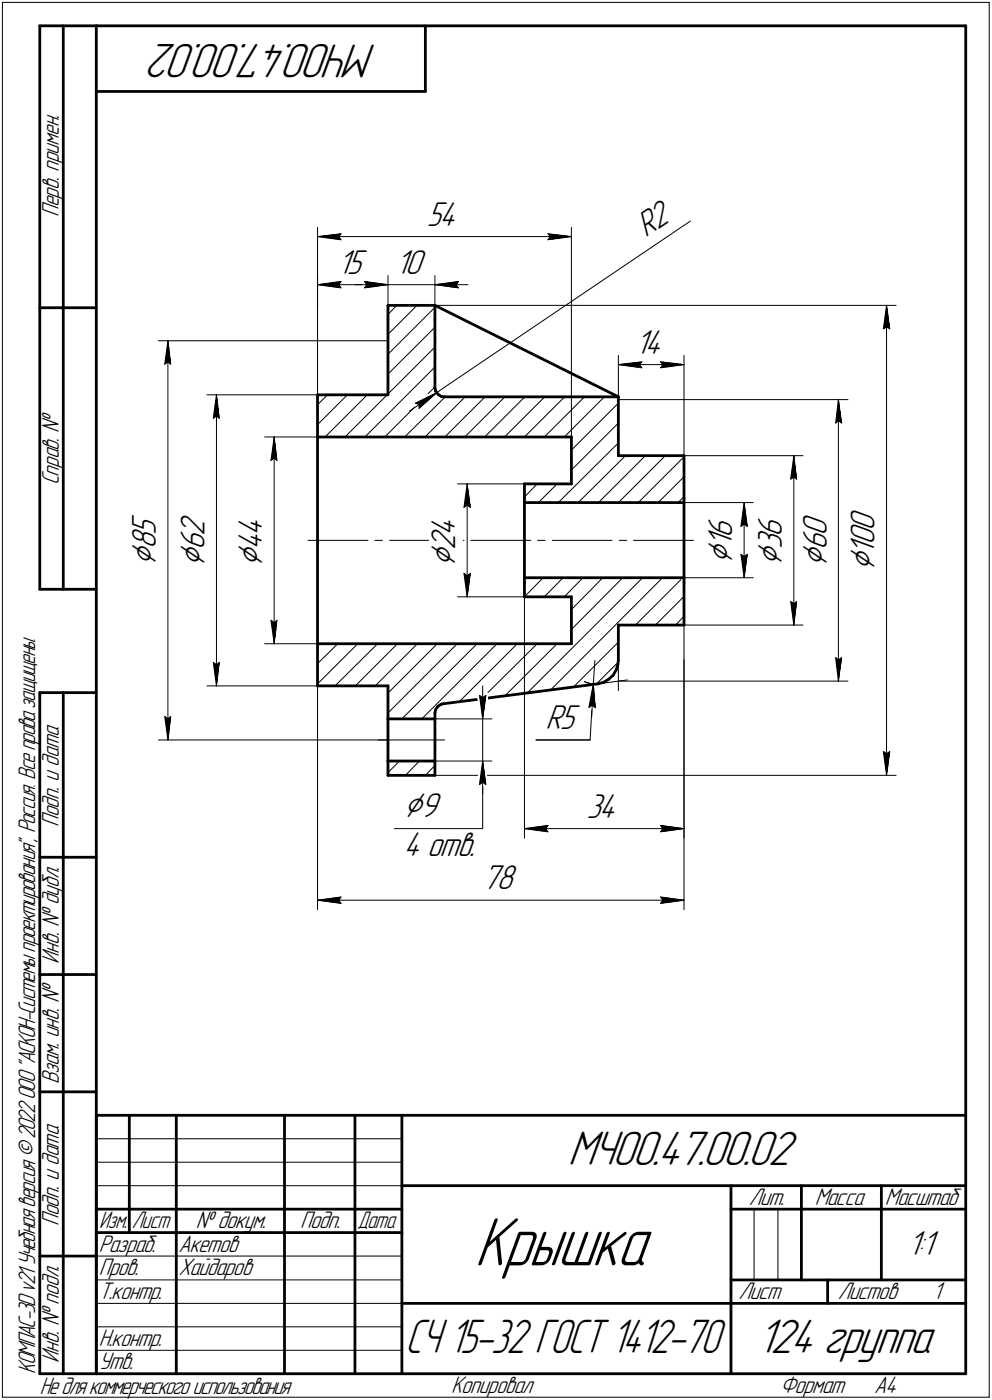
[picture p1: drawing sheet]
<svg xmlns="http://www.w3.org/2000/svg" width="211mm" height="298mm" viewBox="0 0 211 298" stroke-linecap="round" stroke-linejoin="round" font-family="sans-serif">
<defs><g id="words">
<text font-size="15.6" x="101" y="269.4">Крышка</text>
<g font-size="10.9">
<text x="80.2" y="9.4" transform="rotate(-180 80.2 9.4)">МЧ00.47.00.02</text>
<text x="120.8" y="248.1">МЧ00.47.00.02</text>
<text x="161.1" y="288.1">124 группа</text>
</g>
<text font-size="10.8" x="86.2" y="288.1">СЧ 15-32 ГОСТ 1412-70</text>
<g font-size="8.5">
<text x="33.2" y="120.5" transform="rotate(-90 33.2 120.5)">Ç</text>
<text x="43.5" y="120.7" transform="rotate(-90 43.5 120.7)">Ç</text>
<text x="55.8" y="120.7" transform="rotate(-90 55.8 120.7)">Ç</text>
<text x="96.9" y="120.7" transform="rotate(-90 96.9 120.7)">Ç</text>
<text x="155.8" y="120.1" transform="rotate(-90 155.8 120.1)">Ç</text>
<text x="166.3" y="120.5" transform="rotate(-90 166.3 120.5)">Ç</text>
<text x="175.9" y="120.7" transform="rotate(-90 175.9 120.7)">Ç</text>
<text x="186.1" y="121.7" transform="rotate(-90 186.1 121.7)">Ç</text>
<text x="85.9" y="173.9">Ç9</text>
</g>
<g font-size="7.8">
<text x="90.8" y="48.1">54</text>
<text x="137.4" y="50.7" transform="rotate(-34 137.4 50.7)">R2</text>
<text x="71.8" y="58.3">15</text>
<text x="84.1" y="58.3">10</text>
<text x="135.1" y="75.4">14</text>
<text x="33.2" y="113.9" transform="rotate(-90 33.2 113.9)">5</text>
<text x="186.1" y="113.1" transform="rotate(-90 186.1 113.1)">0</text>
<text x="33.2" y="116.9" transform="rotate(-90 33.2 116.9)">8</text>
<text x="43.5" y="117.1" transform="rotate(-90 43.5 117.1)">6</text>
<text x="43.5" y="114.1" transform="rotate(-90 43.5 114.1)">2</text>
<text x="55.8" y="117.1" transform="rotate(-90 55.8 117.1)">4</text>
<text x="55.8" y="114.1" transform="rotate(-90 55.8 114.1)">4</text>
<text x="96.9" y="117.1" transform="rotate(-90 96.9 117.1)">2</text>
<text x="96.9" y="114.1" transform="rotate(-90 96.9 114.1)">4</text>
<text x="155.8" y="116.6" transform="rotate(-90 155.8 116.6)">1</text>
<text x="155.8" y="114.6" transform="rotate(-90 155.8 114.6)">6</text>
<text x="166.3" y="116.9" transform="rotate(-90 166.3 116.9)">3</text>
<text x="166.3" y="114.2" transform="rotate(-90 166.3 114.2)">6</text>
<text x="175.9" y="117.1" transform="rotate(-90 175.9 117.1)">6</text>
<text x="175.9" y="114.1" transform="rotate(-90 175.9 114.1)">0</text>
<text x="186.1" y="118.1" transform="rotate(-90 186.1 118.1)">1</text>
<text x="186.1" y="116.1" transform="rotate(-90 186.1 116.1)">0</text>
<text x="116.1" y="155.2">R5</text>
<text x="124.8" y="174.1">34</text>
<text x="85.9" y="182.3">4 отв.</text>
<text x="102.6" y="189.4">78</text>
<text x="193.1" y="267.2">1:1</text>
</g>
<g font-size="5.4">
<text x="12.6" y="46.3" transform="rotate(-90 12.6 46.3)">Перв. примен.</text>
<text x="12.6" y="103.4" transform="rotate(-90 12.6 103.4)">Справ. №</text>
<text x="12.6" y="176.1" transform="rotate(-90 12.6 176.1)">Подп. и дата</text>
<text x="12.6" y="205.2" transform="rotate(-90 12.6 205.2)">Инв. № дубл.</text>
<text x="12.6" y="230.9" transform="rotate(-90 12.6 230.9)">Взам. инв. №</text>
<text x="159.3" y="256.6">Лит.</text>
<text x="173.4" y="256.6">Масса</text>
<text x="188.3" y="256.6">Масштаб</text>
<text x="12.6" y="261.1" transform="rotate(-90 12.6 261.1)">Подп. и дата</text>
<text x="41.6" y="261.6">№ докум.</text>
<text x="63.9" y="261.6">Подп.</text>
<text x="21" y="266.6">Разраб.</text>
<text x="38" y="266.6">Акетов</text>
<text x="21" y="271.6">Пров.</text>
<text x="38" y="271.6">Хайдаров</text>
<text x="21" y="276.6">Т.контр.</text>
<text x="157.1" y="276.6">Лист</text>
<text x="178.3" y="276.6">Листов</text>
<text x="198.5" y="276.6">1</text>
<text x="21" y="286.6">Н.контр.</text>
<text x="7.5" y="292.5" transform="rotate(-90 7.5 292.5)">КОМПАС-3Dv21 Учебнаяверсия©2022ООО&quot;АСКОН-Системыпроектирования&quot;, Россия. Всеправазащищены.</text>
<text x="12.6" y="290.2" transform="rotate(-90 12.6 290.2)">Инв. № подл.</text>
<text x="21" y="291.6">Утв.</text>
<text x="8.5" y="296.7">Недлякоммерческогоиспользования</text>
<text x="96" y="296.6">Копировал</text>
<text x="166" y="296.6">Формат</text>
<text x="186" y="296.6">A4</text>
</g>
<g font-size="5.3">
<text x="21.1" y="261.6">Изм.</text>
<text x="28.1" y="261.6">Лист</text>
<text x="76.1" y="261.6">Дата</text>
</g>
</g></defs>
<g fill="none" stroke="#000" stroke-width=".59">
<path d="M8.5 5.5v120zM8.5 5.5h12zM13.5 5.5v120zM20.5 5.5v287zM20.5 5.5h185zM20.5 19.5h70zM90.5 5.5v14zM205.5 5.5v287zM8.5 65.5h12zM82.5 68.1v8.9zM82.5 65v3.1zM82.5 65h10z"/>
<path d="M82.5 77v7.1zM92.5 68.1v14.4zM92.5 65v3.1zM92.5 65l39.1 19.5zM67.6 93v44.1zM67.6 84.1v8.9zM67.6 84.1h14.9zM67.6 93h54zM92.5 82.5l.2 .8zM92.7 83.3l.5 .7zM93.2 84l.7 .4zM93.9 84.4l.7 .1z"/>
<path d="M94.6 84.5h37zM121.6 93v10zM131.6 84.5v12.5zM131.6 97h13.9zM145.5 97v9.1zM111.6 106.1v17.9zM111.6 103h10zM111.6 103v3.1zM111.6 107h33.9zM145.5 106.1v17.9zM8.5 125.5h12zM67.6 137.1v8.9z"/>
<path d="M67.6 137.1h54zM111.6 124v3.1zM111.6 123h33.9zM111.6 127.1h10zM121.6 127.1v10zM131.6 133.1v7.5zM131.6 133.1h13.9zM145.5 124v9.1zM8.5 147.5v145zM8.5 147.5h12zM13.5 147.5v145zM67.6 146h14.9z"/>
<path d="M82.5 153.1v9zM82.5 153.1h10zM82.5 146v7.1zM92.5 153.1v9zM92.5 151.8v1.3zM92.7 151l-.2 .8zM93.2 150.4l-.5 .6zM93.2 150.4l.7-.5zM93.9 149.9h.4zM94.3 149.9l32.9-4.3zM127.2 145.6l1.2-.3zM128.4 145.3l1.1-.7z"/>
<path d="M129.5 144.6l1-.8zM131.1 142.6l-.6 1.2zM131.5 141.4l-.4 1.2zM131.6 140.6l-.1 .8zM82.5 165.1h10zM82.5 162.1v3zM82.5 162.1h10zM92.5 162.1v3zM8.5 182.5h12zM8.5 207.5h12zM8.5 232.5h12zM20.5 237.5h185z"/>
<path d="M20.5 237.5v55zM27.5 237.5v25zM37.5 237.5v55zM60.5 237.5v55zM75.5 237.5v55zM85.5 237.5v55zM20.5 257.5h65zM85.5 252.5h120zM155.5 252.5v40zM155.5 257.5h15zM170.5 252.5v20zM170.5 257.5h35z"/>
<path d="M187.5 252.5v20zM8.5 267.5h12zM20.5 262.5h65zM85.5 277.5h70zM155.5 277.5h50zM155.5 272.5h50zM176.1 272.5v5zM8.5 292.5h12zM20.5 292.5h185z"/>
</g>
<g fill="none" stroke="#000" stroke-width=".21">
<path d="M.5 .5v297zM.5 .5h210zM210.5 .5v297zM67.6 48.4v44.6zM67.6 58.7v7zM67.6 50.4l5-.6zM67.6 50.4l5 .7zM67.6 50.4h54zM72.1 50.4l.5 .7zM72.6 49.8l-.5 .6zM72.6 59.9l-.5 .7zM77.6 59.9l.5 .7z"/>
<path d="M77.6 59.9l4.9 .7zM82.5 58.7v6.3zM92.5 58.7v6.3zM97.5 59.9l-.5 .7zM116.6 51.1l5-.7zM116.6 49.8l.5 .6zM116.6 49.8l5 .6zM117.1 50.4l-.5 .7zM121.6 48.4v44.6zM33.7 72.6h48.8zM35.1 77.6l.6-.6zM35.7 72.6l.6 5z"/>
<path d="M35.7 77l.6 .6zM35.7 72.6l-.6 5zM35.7 72.6v85zM67.6 60.6l5-.7zM67.6 60.6l5 .7zM67.6 60.6h14.9zM72.1 60.6l.5 .7zM75.5 60.6h7zM77.6 61.3l4.9-.7zM78.1 60.6l-.5 .7zM82.5 79.7l10-10zM82.5 75.4l10-10z"/>
<path d="M82.5 71.2l6.2-6.2zM82.5 60.6h10zM84.4 65l-1.9 2zM92.5 65h98.2zM92.5 60.6l5 .7zM92.5 60.6l5-.7zM92.5 60.6h7.1zM97 60.6l.5 .7zM131.6 75.7v21.3zM131.6 77.6l5-.6zM131.6 77.6l5 .7zM131.6 77.6h13.9z"/>
<path d="M136.1 77.6l.5 .7zM136.6 77l-.5 .6zM140.5 78.3l5-.7zM140.5 77l.6 .6zM140.5 77l5 .6zM141.1 77.6l-.6 .7zM145.5 75.7v21.3zM188 70l.6-.4zM188.6 65l.7 5zM188.6 69.6l.7 .4zM188.6 65l-.6 5zM188.6 65v100.1z"/>
<path d="M44 84.1h23.6zM45.4 89.1l.7-.5zM46.1 84.1l.6 5zM46.1 88.6l.6 .5zM46.1 84.1l-.7 5zM46.1 84.1v61.9zM56.3 93h11.3zM57.7 98l.6-.5zM58.3 93l.6 5zM58.3 97.5l.6 .5zM58.3 93l-.6 5zM58.3 93v44.1z"/>
<path d="M67.6 90.4l6.3-6.3zM67.6 86.2l2.1-2.1zM69.2 93l8.9-8.9zM73.4 93l9-8.9zM77.6 93l14.9-14.9zM81.9 93l10.6-10.6zM82.5 83.9l10-10zM86.1 93l8.6-8.5zM87.1 87.5l5.8-3.8zM88.4 85.9l4.5-2.2zM88.4 85.9l.8 .2zM89.2 86.1v.9z"/>
<path d="M89.2 87l3.7-3.3zM90.4 93l8.6-8.5zM92.9 83.7l1.7-1.2zM94.6 82.5l52.3-35.4zM94.7 93l8.5-8.5zM103.1 93l8.6-8.5zM107.4 93l8.5-8.5zM107.4 84.5l-8.5 8.5zM115.8 93l8.6-8.5zM120.1 93l8.5-8.5zM120.1 84.5l-8.5 8.5zM121.6 95.8l10-9.9z"/>
<path d="M131.6 85.1h48.8zM145.5 97h25.4zM168.9 97l.6 5zM168.9 97l-.7 5zM168.9 97v36.1zM177.8 90.1l.6-.5zM178.4 85.1l.7 5zM178.4 89.6l.7 .5zM178.4 85.1l-.6 5zM178.4 85.1v59.9zM65.5 115.1h12.8zM79.8 115.1h1.6z"/>
<path d="M82.9 115.1h12.7zM97.1 115.1h1.6zM97.4 103h14.2zM98.7 108l.7-.5zM99.4 103l.7 5zM99.4 107.5l.7 .5zM99.4 103l-.7 5zM99.4 103v24.1zM100.2 115.1h12.7zM111.6 113.4v65.1zM114.3 103l-2.7 2.8zM114.4 115.1h1.6z"/>
<path d="M114.6 107l3.9-4zM117.5 115.1h12.7zM118.8 107l12.8-12.7zM121.6 100.1l10-10zM123 107l10.1-10zM127.3 107l10-10zM131.6 107l10-10zM131.7 115.1h1.6zM134.8 115.1h12.8zM135.8 107l9.7-9.7zM140 107l5.5-5.5zM144.3 107l1.2-1.3z"/>
<path d="M144.5 107h15.8zM145.5 115.1v63.4zM157.6 118l.7 5zM157.6 118l.7 .5zM157.6 112.1l.7-.5zM158.3 118.5l.7-.5zM158.3 107l.7 5.1zM158.3 111.6l.7 .5zM158.3 107l-.7 5.1zM158.3 107v16zM159 118l-.7 5zM168.2 102l.7-.4z"/>
<path d="M168.9 101.6l.6 .4zM56.3 137.1h11.3zM57.7 132.1l.6 5zM57.7 132.1l.6 .5zM58.3 132.6l.6-.5zM58.9 132.1l-.6 5zM88.8 137.1l-9 8.9zM97.4 127.1h14.2zM98.7 122.1l.7 5zM98.7 122.1l.7 .5zM99.4 122.6l.7-.5zM100.1 122.1l-.7 5z"/>
<path d="M115.6 123l-4 4.1zM119.8 123l-4 4.1zM124 123l-3.9 4.1zM128.3 123l-6.7 6.8zM132.5 123l-10.9 11zM135.2 133.1l9.7-9.7zM139.4 133.1l6.1-6.1zM141 123l-23.8 23.9zM144.5 123h15.8zM145.5 131.2l-1.7 1.9zM145.5 133.1h25.4zM168.2 128.1l.7 5z"/>
<path d="M168.2 128.1l.7 .4zM168.9 128.5l.6-.4zM169.5 128.1l-.6 5zM33.7 157.6h48.8zM35.1 152.6l.6 5zM35.1 152.6l.6 .5zM35.7 153.1l.6-.5zM36.3 152.6l-.6 5zM44 146h23.6zM45.4 141.1l.7 4.9zM45.4 141.1l.7 .5zM46.1 141.6l.6-.5z"/>
<path d="M46.7 141.1l-.6 4.9zM67.6 145.6l8.5-8.5zM67.6 141.3l4.3-4.2zM67.6 146v47.7zM71.3 146l9-8.9zM75.6 146l9-8.9zM80.5 157.6h14.1zM82.5 151.8l14.8-14.7zM82.5 147.6l10.5-10.5zM85.5 153.1l16-16zM89.7 153.1l16-16zM92.5 153.1h12.1z"/>
<path d="M97.7 149.4l12.4-12.3zM102 148.1l.7 .5zM102 148.1l.7 5zM102.5 148.8l11.8-11.7zM102.7 148.6l.7-.5zM102.7 146v7.1zM102.7 153.1v9zM103.4 148.1l-.7 5zM107.4 148.2l11.1-11.1zM112.3 147.5l24.4-24.5zM114 157.6h11.6zM122 146.3l9.6-9.6z"/>
<path d="M124.4 145.1l.2 .2zM124.6 145.3l1.3 .3zM125.3 150.6l.7-.5zM125.9 145.6h1.3zM126 150.1l.7 .6zM126.2 145.6l-.6 12zM126.2 145.6l-.9 5zM126.2 145.6l.5 5.1zM126.2 145.6l-.3 7.1zM126.6 140.6l-.4 5zM126.9 145.6l4.7-4.6zM127.2 145.6l6.3-.8z"/>
<path d="M131.6 140.6v6.5zM131.6 145h48.8zM145.5 140.5v53.2zM177.8 140l.6 5zM177.8 140l.6 .5zM178.4 140.5l.7-.5zM179.1 140l-.7 5zM82.5 164.5l2.5-2.4zM83.9 176.4h18.8zM89.2 162.1l-2.9 3zM92.5 163l-2 2.1zM92.5 165.1h98.2z"/>
<path d="M92.5 162.1h12.1zM102 167l.7-.5zM102.7 162.1v14.3zM102.7 162.1l-.7 4.9zM102.7 166.5l.7 .5zM102.7 162.1l.7 4.9zM102.7 162.1v7zM111.6 176.4l5-.6zM111.6 176.4l5 .7zM111.6 176.4h33.9zM116.1 176.4l.5 .7zM116.6 175.8l-.5 .6z"/>
<path d="M140.5 177.1l5-.7zM140.5 175.8l.6 .6zM140.5 175.8l5 .6zM141.1 176.4l-.6 .7zM188 160l.6 5.1zM188 160l.6 .5zM188.6 160.5l.7-.5zM189.3 160l-.7 5.1zM67.6 191.7l5-.7zM67.6 191.7l5 .7zM67.6 191.7h77.9zM72.1 191.7l.5 .7z"/>
<path d="M72.6 191l-.5 .7zM140.5 192.4l5-.7zM140.5 191l.6 .7zM140.5 191l5 .7zM141.1 191.7l-.6 .7zM20.5 247.5h65zM20.5 252.5h65zM20.5 242.5h65zM160.4 257.5v15zM165.5 257.5v15zM20.5 267.5h65zM20.5 272.5h65z"/>
<path d="M20.5 277.5h65zM.5 297.5h210zM20.5 282.5h65zM20.5 287.5h65z"/>
</g>
<g fill="#fff" stroke="#fff" stroke-width=".21">
<path d="M50.1 109.5h7.2zM50.1 109.6h7.2zM50.1 109.6h7.2zM50.1 109.7h7.2zM50.1 109.8h7.2zM50.1 109.9h7.2zM50.1 110h7.2zM50.1 110.1h7.2zM50.1 110.2h7.2zM50.1 110.2h7.2zM50.1 110.3h7.2zM50.1 110.4h7.2zM50.1 110.5h7.2zM50.1 110.6h7.2zM50.1 110.7h7.2zM50.1 110.7h7.2zM50.1 110.8h7.2zM50.1 110.9h7.2zM50.1 111h7.2zM50.1 111.1h7.2zM50.1 111.2h7.2zM50.1 111.3h7.2zM50.1 111.3h7.2zM50.1 111.4h7.2zM50.1 111.5h7.2zM50.1 111.6h7.2zM50.1 111.7h7.2zM50.1 111.8h7.2zM50.1 111.8h7.2zM50.1 111.9h7.2zM50.1 112h7.2zM50.1 112.1h7.2zM50.1 112.2h7.2zM50.1 112.3h7.2zM50.1 112.4h7.2zM50.1 112.4h7.2zM50.1 112.5h7.2zM50.1 112.6h7.2zM50.1 112.7h7.2zM50.1 112.8h7.2zM50.1 112.9h7.2zM50.1 112.9h7.2zM50.1 113h7.2zM50.1 113.1h7.2zM50.1 113.2h7.2zM50.1 113.3h7.2zM50.1 113.4h7.2zM50.1 113.5h7.2zM50.1 113.5h7.2zM50.1 113.6h7.2zM50.1 113.7h7.2zM50.1 113.8h7.2zM50.1 113.9h7.2zM50.1 114h7.2zM50.1 114h7.2zM50.1 114.1h7.2zM50.1 114.2h7.2zM50.1 114.3h7.2zM50.1 114.4h7.2zM50.1 114.5h7.2zM50.1 114.6h7.2zM50.1 114.6h7.2zM50.1 114.7h7.2zM50.1 114.8h7.2zM50.1 114.9h7.2zM50.1 115h7.2zM50.1 115.1h7.2zM50.1 115.1h7.2zM50.1 115.2h7.2zM50.1 115.3h7.2zM50.1 115.4h7.2zM50.1 115.5h7.2zM50.1 115.6h7.2zM50.1 115.7h7.2zM50.1 115.7h7.2zM50.1 115.8h7.2zM50.1 115.9h7.2zM50.1 116h7.2zM50.1 116.1h7.2zM50.1 116.2h7.2zM50.1 116.2h7.2zM50.1 116.3h7.2zM50.1 116.4h7.2zM50.1 116.5h7.2zM50.1 116.6h7.2zM50.1 116.7h7.2zM50.1 116.8h7.2zM50.1 116.8h7.2zM50.1 116.9h7.2zM50.1 117h7.2zM50.1 117.1h7.2zM50.1 117.2h7.2zM50.1 117.3h7.2zM50.1 117.3h7.2zM50.1 117.4h7.2zM50.1 117.5h7.2zM50.1 117.6h7.2zM50.1 117.7h7.2zM50.1 117.8h7.2zM50.1 117.9h7.2zM50.1 117.9h7.2zM50.1 118h7.2zM50.1 118.1h7.2zM50.1 118.2h7.2zM50.1 118.3h7.2zM50.1 118.4h7.2zM50.1 118.4h7.2zM50.1 118.5h7.2zM50.1 118.6h7.2zM50.1 118.7h7.2zM50.1 118.8h7.2zM50.1 118.9h7.2zM50.1 119h7.2zM50.1 119h7.2zM50.1 119.1h7.2zM50.1 119.2h7.2zM50.1 119.3h7.2zM50.1 119.4h7.2zM50.1 119.5h7.2zM50.1 119.5h7.2zM50.1 119.6h7.2zM50.1 119.7h7.2zM50.1 119.8h7.2zM50.1 119.9h7.2zM50.1 120h7.2zM50.1 120.1h7.2zM50.1 120.1h7.2zM50.1 120.2h7.2zM50.1 120.3h7.2zM50.1 120.4h7.2zM50.1 120.5h7.2zM50.1 120.6h7.2z"/>
<path d="M57.1 131.6h2.4zM57.1 131.7h2.4zM57.1 131.7h2.4zM57.1 131.8h2.4zM57.1 131.9h2.4zM57.1 132h2.4zM57.1 132.1h2.4zM57.1 132.2h2.4zM57.2 132.2h2.2zM57.2 132.3h2.2zM57.2 132.4h2.2zM57.2 132.5h2.2zM57.2 132.6h2.2zM57.2 132.7h2.2zM57.2 132.8h2.2zM57.3 132.8h2.1zM57.3 132.9h2.1zM57.3 133h2.1zM57.3 133.1h2.1zM57.3 133.2h2.1zM57.3 133.3h2.1zM57.3 133.3h2.1zM57.3 133.4h2zM57.4 133.5h1.9zM57.4 133.6h1.9zM57.4 133.7h1.9zM57.4 133.8h1.9zM57.4 133.9h1.9zM57.4 133.9h1.9zM57.4 134h1.9zM57.5 134.1h1.7zM57.5 134.2h1.7zM57.5 134.3h1.7zM57.5 134.4h1.7zM57.5 134.5h1.7zM57.5 134.5h1.7zM57.5 134.6h1.7zM57.6 134.7h1.5zM57.6 134.8h1.5zM57.6 134.9h1.5zM57.6 135h1.5zM57.6 135h1.5zM57.6 135.1h1.5zM57.6 135.2h1.5zM57.6 135.3h1.4zM57.7 135.4h1.3zM57.7 135.5h1.3zM57.7 135.6h1.2zM57.7 135.6h1.2zM57.8 135.7h1.1zM57.8 135.8h1zM57.8 135.9h1zM57.9 136h.9zM57.9 136.1h.9zM58 136.1h.8zM58 136.2h.7zM58.1 136.3h.6zM58.1 136.4h.6zM58.1 136.5h.5zM58.2 136.6h.4zM58.2 136.7h.3zM58.3 136.7h.2zM58.3 136.8h.2z"/>
<path d="M58.3 93.3h.2zM58.3 93.4h.2zM58.2 93.5h.3zM58.2 93.6h.4zM58.1 93.6h.5zM58.1 93.7h.6zM58.1 93.8h.6zM58 93.9h.7zM58 94h.8zM57.9 94.1h.9zM57.9 94.1h.9zM57.8 94.2h1zM57.8 94.3h1zM57.8 94.4h1.1zM57.7 94.5h1.2zM57.7 94.6h1.2zM57.7 94.7h1.3zM57.7 94.7h1.3zM57.6 94.8h1.4zM57.6 94.9h1.5zM57.6 95h1.5zM57.6 95.1h1.5zM57.6 95.2h1.5zM57.6 95.2h1.5zM57.6 95.3h1.5zM57.6 95.4h1.5zM57.5 95.5h1.7zM57.5 95.6h1.7zM57.5 95.7h1.7zM57.5 95.8h1.7zM57.5 95.8h1.7zM57.5 95.9h1.7zM57.5 96h1.7zM57.4 96.1h1.9zM57.4 96.2h1.9zM57.4 96.3h1.9zM57.4 96.4h1.9zM57.4 96.4h1.9zM57.4 96.5h1.9zM57.4 96.6h1.9zM57.3 96.7h2zM57.3 96.8h2.1zM57.3 96.9h2.1zM57.3 96.9h2.1zM57.3 97h2.1zM57.3 97.1h2.1zM57.3 97.2h2.1zM57.3 97.3h2.1zM57.2 97.4h2.2zM57.2 97.5h2.2zM57.2 97.5h2.2zM57.2 97.6h2.2zM57.2 97.7h2.2zM57.2 97.8h2.2zM57.2 97.9h2.2zM57.1 98h2.4zM57.1 98h2.4zM57.1 98.1h2.4zM57.1 98.2h2.4zM57.1 98.3h2.4zM57.1 98.4h2.4zM57.1 98.5h2.4z"/>
<path d="M37.8 109.5h7.2zM37.8 109.6h7.2zM37.8 109.6h7.2zM37.8 109.7h7.2zM37.8 109.8h7.2zM37.8 109.9h7.2zM37.8 110h7.2zM37.8 110.1h7.2zM37.8 110.2h7.2zM37.8 110.2h7.2zM37.8 110.3h7.2zM37.8 110.4h7.2zM37.8 110.5h7.2zM37.8 110.6h7.2zM37.8 110.7h7.2zM37.8 110.7h7.2zM37.8 110.8h7.2zM37.8 110.9h7.2zM37.8 111h7.2zM37.8 111.1h7.2zM37.8 111.2h7.2zM37.8 111.3h7.2zM37.8 111.3h7.2zM37.8 111.4h7.2zM37.8 111.5h7.2zM37.8 111.6h7.2zM37.8 111.7h7.2zM37.8 111.8h7.2zM37.8 111.8h7.2zM37.8 111.9h7.2zM37.8 112h7.2zM37.8 112.1h7.2zM37.8 112.2h7.2zM37.8 112.3h7.2zM37.8 112.4h7.2zM37.8 112.4h7.2zM37.8 112.5h7.2zM37.8 112.6h7.2zM37.8 112.7h7.2zM37.8 112.8h7.2zM37.8 112.9h7.2zM37.8 112.9h7.2zM37.8 113h7.2zM37.8 113.1h7.2zM37.8 113.2h7.2zM37.8 113.3h7.2zM37.8 113.4h7.2zM37.8 113.5h7.2zM37.8 113.5h7.2zM37.8 113.6h7.2zM37.8 113.7h7.2zM37.8 113.8h7.2zM37.8 113.9h7.2zM37.8 114h7.2zM37.8 114h7.2zM37.8 114.1h7.2zM37.8 114.2h7.2zM37.8 114.3h7.2zM37.8 114.4h7.2zM37.8 114.5h7.2zM37.8 114.6h7.2zM37.8 114.6h7.2zM37.8 114.7h7.2zM37.8 114.8h7.2zM37.8 114.9h7.2zM37.8 115h7.2zM37.8 115.1h7.2zM37.8 115.1h7.2zM37.8 115.2h7.2zM37.8 115.3h7.2zM37.8 115.4h7.2zM37.8 115.5h7.2zM37.8 115.6h7.2zM37.8 115.7h7.2zM37.8 115.7h7.2zM37.8 115.8h7.2zM37.8 115.9h7.2zM37.8 116h7.2zM37.8 116.1h7.2zM37.8 116.2h7.2zM37.8 116.2h7.2zM37.8 116.3h7.2zM37.8 116.4h7.2zM37.8 116.5h7.2zM37.8 116.6h7.2zM37.8 116.7h7.2zM37.8 116.8h7.2zM37.8 116.8h7.2zM37.8 116.9h7.2zM37.8 117h7.2zM37.8 117.1h7.2zM37.8 117.2h7.2zM37.8 117.3h7.2zM37.8 117.3h7.2zM37.8 117.4h7.2zM37.8 117.5h7.2zM37.8 117.6h7.2zM37.8 117.7h7.2zM37.8 117.8h7.2zM37.8 117.9h7.2zM37.8 117.9h7.2zM37.8 118h7.2zM37.8 118.1h7.2zM37.8 118.2h7.2zM37.8 118.3h7.2zM37.8 118.4h7.2zM37.8 118.4h7.2zM37.8 118.5h7.2zM37.8 118.6h7.2zM37.8 118.7h7.2zM37.8 118.8h7.2zM37.8 118.9h7.2zM37.8 119h7.2zM37.8 119h7.2zM37.8 119.1h7.2zM37.8 119.2h7.2zM37.8 119.3h7.2zM37.8 119.4h7.2zM37.8 119.5h7.2zM37.8 119.5h7.2zM37.8 119.6h7.2zM37.8 119.7h7.2zM37.8 119.8h7.2zM37.8 119.9h7.2zM37.8 120h7.2zM37.8 120.1h7.2zM37.8 120.1h7.2zM37.8 120.2h7.2zM37.8 120.3h7.2zM37.8 120.4h7.2zM37.8 120.5h7.2zM37.8 120.6h7.2z"/>
<path d="M44.8 140.5h2.4zM44.9 140.6h2.3zM44.9 140.7h2.3zM44.9 140.8h2.3zM44.9 140.9h2.3zM44.9 141h2.3zM44.9 141.1h2.3zM44.9 141.1h2.3zM45 141.2h2.2zM45 141.3h2.2zM45 141.4h2.2zM45 141.5h2.2zM45 141.6h2.2zM45 141.6h2.2zM45 141.7h2.2zM45 141.8h2.1zM45 141.9h2.1zM45 142h2.1zM45 142.1h2.1zM45 142.2h2.1zM45 142.2h2.1zM45 142.3h2.1zM45 142.4h2zM45.1 142.5h1.9zM45.1 142.6h1.9zM45.1 142.7h1.9zM45.1 142.7h1.9zM45.1 142.8h1.9zM45.1 142.9h1.9zM45.1 143h1.9zM45.2 143.1h1.7zM45.2 143.2h1.7zM45.2 143.3h1.7zM45.2 143.3h1.7zM45.2 143.4h1.7zM45.2 143.5h1.7zM45.2 143.6h1.7zM45.3 143.7h1.5zM45.3 143.8h1.5zM45.3 143.8h1.5zM45.3 143.9h1.5zM45.3 144h1.5zM45.3 144.1h1.5zM45.3 144.2h1.5zM45.3 144.3h1.4zM45.4 144.4h1.3zM45.4 144.4h1.3zM45.5 144.5h1.2zM45.5 144.6h1.2zM45.6 144.7h1.1zM45.6 144.8h1zM45.6 144.9h1zM45.6 144.9h.9zM45.6 145h.9zM45.7 145.1h.8zM45.7 145.2h.7zM45.8 145.3h.6zM45.8 145.4h.6zM45.8 145.5h.5zM45.9 145.5h.4zM45.9 145.6h.3zM46 145.7h.2zM46 145.8h.2z"/>
<path d="M46 84.3h.2zM46 84.4h.2zM45.9 84.5h.3zM45.9 84.6h.4zM45.8 84.7h.5zM45.8 84.8h.6zM45.8 84.8h.6zM45.7 84.9h.7zM45.7 85h.8zM45.6 85.1h.9zM45.6 85.2h.9zM45.6 85.3h1zM45.6 85.3h1zM45.6 85.4h1.1zM45.5 85.5h1.2zM45.5 85.6h1.2zM45.4 85.7h1.3zM45.4 85.8h1.3zM45.3 85.9h1.4zM45.3 85.9h1.5zM45.3 86h1.5zM45.3 86.1h1.5zM45.3 86.2h1.5zM45.3 86.3h1.5zM45.3 86.4h1.5zM45.3 86.4h1.5zM45.2 86.5h1.7zM45.2 86.6h1.7zM45.2 86.7h1.7zM45.2 86.8h1.7zM45.2 86.9h1.7zM45.2 87h1.7zM45.2 87h1.7zM45.1 87.1h1.9zM45.1 87.2h1.9zM45.1 87.3h1.9zM45.1 87.4h1.9zM45.1 87.5h1.9zM45.1 87.5h1.9zM45.1 87.6h1.9zM45 87.7h2zM45 87.8h2.1zM45 87.9h2.1zM45 88h2.1zM45 88.1h2.1zM45 88.1h2.1zM45 88.2h2.1zM45 88.3h2.1zM45 88.4h2.2zM45 88.5h2.2zM45 88.6h2.2zM45 88.6h2.2zM45 88.7h2.2zM45 88.8h2.2zM45 88.9h2.2zM44.9 89h2.3zM44.9 89.1h2.3zM44.9 89.2h2.3zM44.9 89.2h2.3zM44.9 89.3h2.3zM44.9 89.4h2.3zM44.9 89.5h2.3z"/>
<path d="M27.5 109.6h7.2zM27.5 109.7h7.2zM27.5 109.8h7.2zM27.5 109.9h7.2zM27.5 110h7.2zM27.5 110.1h7.2zM27.5 110.2h7.2zM27.5 110.2h7.2zM27.5 110.3h7.2zM27.5 110.4h7.2zM27.5 110.5h7.2zM27.5 110.6h7.2zM27.5 110.7h7.2zM27.5 110.7h7.2zM27.5 110.8h7.2zM27.5 110.9h7.2zM27.5 111h7.2zM27.5 111.1h7.2zM27.5 111.2h7.2zM27.5 111.3h7.2zM27.5 111.3h7.2zM27.5 111.4h7.2zM27.5 111.5h7.2zM27.5 111.6h7.2zM27.5 111.7h7.2zM27.5 111.8h7.2zM27.5 111.8h7.2zM27.5 111.9h7.2zM27.5 112h7.2zM27.5 112.1h7.2zM27.5 112.2h7.2zM27.5 112.3h7.2zM27.5 112.4h7.2zM27.5 112.4h7.2zM27.5 112.5h7.2zM27.5 112.6h7.2zM27.5 112.7h7.2zM27.5 112.8h7.2zM27.5 112.9h7.2zM27.5 112.9h7.2zM27.5 113h7.2zM27.5 113.1h7.2zM27.5 113.2h7.2zM27.5 113.3h7.2zM27.5 113.4h7.2zM27.5 113.5h7.2zM27.5 113.5h7.2zM27.5 113.6h7.2zM27.5 113.7h7.2zM27.5 113.8h7.2zM27.5 113.9h7.2zM27.5 114h7.2zM27.5 114h7.2zM27.5 114.1h7.2zM27.5 114.2h7.2zM27.5 114.3h7.2zM27.5 114.4h7.2zM27.5 114.5h7.2zM27.5 114.6h7.2zM27.5 114.6h7.2zM27.5 114.7h7.2zM27.5 114.8h7.2zM27.5 114.9h7.2zM27.5 115h7.2zM27.5 115.1h7.2zM27.5 115.1h7.2zM27.5 115.2h7.2zM27.5 115.3h7.2zM27.5 115.4h7.2zM27.5 115.5h7.2zM27.5 115.6h7.2zM27.5 115.7h7.2zM27.5 115.7h7.2zM27.5 115.8h7.2zM27.5 115.9h7.2zM27.5 116h7.2zM27.5 116.1h7.2zM27.5 116.2h7.2zM27.5 116.2h7.2zM27.5 116.3h7.2zM27.5 116.4h7.2zM27.5 116.5h7.2zM27.5 116.6h7.2zM27.5 116.7h7.2zM27.5 116.8h7.2zM27.5 116.8h7.2zM27.5 116.9h7.2zM27.5 117h7.2zM27.5 117.1h7.2zM27.5 117.2h7.2zM27.5 117.3h7.2zM27.5 117.3h7.2zM27.5 117.4h7.2zM27.5 117.5h7.2zM27.5 117.6h7.2zM27.5 117.7h7.2zM27.5 117.8h7.2zM27.5 117.9h7.2zM27.5 117.9h7.2zM27.5 118h7.2zM27.5 118.1h7.2zM27.5 118.2h7.2zM27.5 118.3h7.2zM27.5 118.4h7.2zM27.5 118.4h7.2zM27.5 118.5h7.2zM27.5 118.6h7.2zM27.5 118.7h7.2zM27.5 118.8h7.2zM27.5 118.9h7.2zM27.5 119h7.2zM27.5 119h7.2zM27.5 119.1h7.2zM27.5 119.2h7.2zM27.5 119.3h7.2zM27.5 119.4h7.2zM27.5 119.5h7.2zM27.5 119.5h7.2zM27.5 119.6h7.2zM27.5 119.7h7.2zM27.5 119.8h7.2zM27.5 119.9h7.2zM27.5 120h7.2zM27.5 120.1h7.2zM27.5 120.1h7.2zM27.5 120.2h7.2zM27.5 120.3h7.2zM27.5 120.4h7.2z"/>
<path d="M34.5 152.1h2.4zM34.5 152.1h2.4zM34.5 152.2h2.4zM34.5 152.3h2.4zM34.5 152.4h2.4zM34.5 152.5h2.4zM34.5 152.6h2.4zM34.5 152.7h2.4zM34.6 152.7h2.2zM34.6 152.8h2.2zM34.6 152.9h2.2zM34.6 153h2.2zM34.6 153.1h2.2zM34.6 153.2h2.2zM34.6 153.2h2.2zM34.7 153.3h2zM34.7 153.4h2zM34.7 153.5h2zM34.7 153.6h2zM34.7 153.7h2zM34.7 153.8h2zM34.7 153.8h2zM34.7 153.9h2zM34.8 154h1.9zM34.8 154.1h1.9zM34.8 154.2h1.9zM34.8 154.3h1.9zM34.8 154.3h1.9zM34.8 154.4h1.9zM34.8 154.5h1.9zM34.9 154.6h1.7zM34.9 154.7h1.7zM34.9 154.8h1.7zM34.9 154.9h1.7zM34.9 154.9h1.7zM34.9 155h1.7zM34.9 155.1h1.7zM35 155.2h1.5zM35 155.3h1.5zM35 155.4h1.5zM35 155.4h1.5zM35 155.5h1.5zM35 155.6h1.5zM35 155.7h1.5zM35 155.8h1.4zM35.1 155.9h1.3zM35.1 156h1.3zM35.1 156h1.2zM35.1 156.1h1.2zM35.2 156.2h1.1zM35.2 156.3h1zM35.2 156.4h1zM35.3 156.5h.9zM35.3 156.5h.9zM35.4 156.6h.8zM35.4 156.7h.7zM35.5 156.8h.6zM35.5 156.9h.6zM35.5 157h.5zM35.6 157.1h.4zM35.6 157.1h.3zM35.6 157.2h.3zM35.6 157.3h.3z"/>
<path d="M35.6 72.8h.3zM35.6 72.9h.3zM35.6 73h.3zM35.6 73.1h.4zM35.5 73.2h.5zM35.5 73.2h.6zM35.5 73.3h.6zM35.4 73.4h.7zM35.4 73.5h.8zM35.3 73.6h.9zM35.3 73.7h.9zM35.2 73.7h1zM35.2 73.8h1zM35.2 73.9h1.1zM35.1 74h1.2zM35.1 74.1h1.2zM35.1 74.2h1.3zM35.1 74.3h1.3zM35 74.3h1.4zM35 74.4h1.5zM35 74.5h1.5zM35 74.6h1.5zM35 74.7h1.5zM35 74.8h1.5zM35 74.8h1.5zM35 74.9h1.5zM34.9 75h1.7zM34.9 75.1h1.7zM34.9 75.2h1.7zM34.9 75.3h1.7zM34.9 75.4h1.7zM34.9 75.4h1.7zM34.9 75.5h1.7zM34.8 75.6h1.9zM34.8 75.7h1.9zM34.8 75.8h1.9zM34.8 75.9h1.9zM34.8 75.9h1.9zM34.8 76h1.9zM34.8 76.1h1.9zM34.7 76.2h2zM34.7 76.3h2zM34.7 76.4h2zM34.7 76.5h2zM34.7 76.5h2zM34.7 76.6h2zM34.7 76.7h2zM34.7 76.8h2zM34.6 76.9h2.2zM34.6 77h2.2zM34.6 77h2.2zM34.6 77.1h2.2zM34.6 77.2h2.2zM34.6 77.3h2.2zM34.6 77.4h2.2zM34.5 77.5h2.4zM34.5 77.6h2.4zM34.5 77.6h2.4zM34.5 77.7h2.4zM34.5 77.8h2.4zM34.5 77.9h2.4zM34.5 78h2.4z"/>
<path d="M150.2 110h7.1zM150.2 110.1h7.1zM150.2 110.2h7.1zM150.2 110.2h7.1zM150.2 110.3h7.1zM150.2 110.4h7.1zM150.2 110.5h7.1zM150.2 110.6h7.1zM150.2 110.7h7.1zM150.2 110.7h7.1zM150.2 110.8h7.1zM150.2 110.9h7.1zM150.2 111h7.1zM150.2 111.1h7.1zM150.2 111.2h7.1zM150.2 111.3h7.1zM150.2 111.3h7.1zM150.2 111.4h7.1zM150.2 111.5h7.1zM150.2 111.6h7.1zM150.2 111.7h7.1zM150.2 111.8h7.1zM150.2 111.8h7.1zM150.2 111.9h7.1zM150.2 112h7.1zM150.2 112.1h7.1zM150.2 112.2h7.1zM150.2 112.3h7.1zM150.2 112.4h7.1zM150.2 112.4h7.1zM150.2 112.5h7.1zM150.2 112.6h7.1zM150.2 112.7h7.1zM150.2 112.8h7.1zM150.2 112.9h7.1zM150.2 112.9h7.1zM150.2 113h7.1zM150.2 113.1h7.1zM150.2 113.2h7.1zM150.2 113.3h7.1zM150.2 113.4h7.1zM150.2 113.5h7.1zM150.2 113.5h7.1zM150.2 113.6h7.1zM150.2 113.7h7.1zM150.2 113.8h7.1zM150.2 113.9h7.1zM150.2 114h7.1zM150.2 114h7.1zM150.2 114.1h7.1zM150.2 114.2h7.1zM150.2 114.3h7.1zM150.2 114.4h7.1zM150.2 114.5h7.1zM150.2 114.6h7.1zM150.2 114.6h7.1zM150.2 114.7h7.1zM150.2 114.8h7.1zM150.2 114.9h7.1zM150.2 115h7.1zM150.2 115.1h7.1zM150.2 115.1h7.1zM150.2 115.2h7.1zM150.2 115.3h7.1zM150.2 115.4h7.1zM150.2 115.5h7.1zM150.2 115.6h7.1zM150.2 115.7h7.1zM150.2 115.7h7.1zM150.2 115.8h7.1zM150.2 115.9h7.1zM150.2 116h7.1zM150.2 116.1h7.1zM150.2 116.2h7.1zM150.2 116.2h7.1zM150.2 116.3h7.1zM150.2 116.4h7.1zM150.2 116.5h7.1zM150.2 116.6h7.1zM150.2 116.7h7.1zM150.2 116.8h7.1zM150.2 116.8h7.1zM150.2 116.9h7.1zM150.2 117h7.1zM150.2 117.1h7.1zM150.2 117.2h7.1zM150.2 117.3h7.1zM150.2 117.3h7.1zM150.2 117.4h7.1zM150.2 117.5h7.1zM150.2 117.6h7.1zM150.2 117.7h7.1zM150.2 117.8h7.1zM150.2 117.9h7.1zM150.2 117.9h7.1zM150.2 118h7.1zM150.2 118.1h7.1zM150.2 118.2h7.1zM150.2 118.3h7.1zM150.2 118.4h7.1zM150.2 118.4h7.1zM150.2 118.5h7.1zM150.2 118.6h7.1zM150.2 118.7h7.1zM150.2 118.8h7.1zM150.2 118.9h7.1zM150.2 119h7.1zM150.2 119h7.1zM150.2 119.1h7.1zM150.2 119.2h7.1zM150.2 119.3h7.1zM150.2 119.4h7.1zM150.2 119.5h7.1zM150.2 119.5h7.1zM150.2 119.6h7.1zM150.2 119.7h7.1zM150.2 119.8h7.1zM150.2 119.9h7.1zM150.2 120h7.1zM150.2 120.1h7.1z"/>
<path d="M157.1 117.5h2.4zM157.1 117.6h2.4zM157.1 117.7h2.4zM157.1 117.8h2.4zM157.1 117.9h2.4zM157.1 117.9h2.4zM157.1 118h2.4zM157.1 118.1h2.4zM157.2 118.2h2.2zM157.2 118.3h2.2zM157.2 118.4h2.2zM157.2 118.4h2.2zM157.2 118.5h2.2zM157.2 118.6h2.2zM157.2 118.7h2.2zM157.3 118.8h2zM157.3 118.9h2zM157.3 119h2zM157.3 119h2zM157.3 119.1h2zM157.3 119.2h2zM157.3 119.3h2zM157.3 119.4h2zM157.4 119.5h1.9zM157.4 119.5h1.9zM157.4 119.6h1.9zM157.4 119.7h1.9zM157.4 119.8h1.9zM157.4 119.9h1.9zM157.4 120h1.9zM157.5 120.1h1.7zM157.5 120.1h1.7zM157.5 120.2h1.7zM157.5 120.3h1.7zM157.5 120.4h1.7zM157.5 120.5h1.7zM157.5 120.6h1.7zM157.6 120.6h1.5zM157.6 120.7h1.5zM157.6 120.8h1.5zM157.6 120.9h1.5zM157.6 121h1.5zM157.6 121.1h1.5zM157.6 121.2h1.5zM157.6 121.2h1.4zM157.6 121.3h1.4zM157.6 121.4h1.4zM157.7 121.5h1.2zM157.7 121.6h1.2zM157.8 121.7h1.1zM157.8 121.8h1zM157.8 121.8h1zM157.9 121.9h.8zM157.9 122h.8zM158 122.1h.7zM158 122.2h.7zM158.1 122.3h.6zM158.1 122.3h.6zM158.1 122.4h.5zM158.2 122.5h.4zM158.2 122.6h.3zM158.2 122.7h.3zM158.2 122.8h.3z"/>
<path d="M158.2 107.3h.3zM158.2 107.4h.3zM158.2 107.4h.3zM158.2 107.5h.4zM158.2 107.6h.4zM158.1 107.7h.5zM158.1 107.8h.6zM158 107.9h.7zM158 107.9h.7zM158 108h.7zM157.9 108.1h.8zM157.9 108.2h.9zM157.8 108.3h1zM157.8 108.4h1zM157.8 108.5h1.1zM157.7 108.5h1.2zM157.7 108.6h1.2zM157.6 108.7h1.4zM157.6 108.8h1.4zM157.6 108.9h1.4zM157.6 109h1.5zM157.6 109.1h1.5zM157.6 109.1h1.5zM157.6 109.2h1.5zM157.6 109.3h1.5zM157.6 109.4h1.5zM157.6 109.5h1.5zM157.5 109.6h1.7zM157.5 109.6h1.7zM157.5 109.7h1.7zM157.5 109.8h1.7zM157.5 109.9h1.7zM157.5 110h1.7zM157.5 110.1h1.7zM157.4 110.2h1.9zM157.4 110.2h1.9zM157.4 110.3h1.9zM157.4 110.4h1.9zM157.4 110.5h1.9zM157.4 110.6h1.9zM157.4 110.7h1.9zM157.3 110.7h2zM157.3 110.8h2zM157.3 110.9h2zM157.3 111h2zM157.3 111.1h2zM157.3 111.2h2zM157.3 111.3h2zM157.2 111.3h2.2zM157.2 111.4h2.2zM157.2 111.5h2.2zM157.2 111.6h2.2zM157.2 111.7h2.2zM157.2 111.8h2.2zM157.2 111.8h2.2zM157.1 111.9h2.4zM157.1 112h2.4zM157.1 112.1h2.4zM157.1 112.2h2.4zM157.1 112.3h2.4zM157.1 112.4h2.4zM157.1 112.4h2.4z"/>
<path d="M160.7 109.6h7.2zM160.7 109.7h7.2zM160.7 109.8h7.2zM160.7 109.9h7.2zM160.7 110h7.2zM160.7 110.1h7.2zM160.7 110.2h7.2zM160.7 110.2h7.2zM160.7 110.3h7.2zM160.7 110.4h7.2zM160.7 110.5h7.2zM160.7 110.6h7.2zM160.7 110.7h7.2zM160.7 110.7h7.2zM160.7 110.8h7.2zM160.7 110.9h7.2zM160.7 111h7.2zM160.7 111.1h7.2zM160.7 111.2h7.2zM160.7 111.3h7.2zM160.7 111.3h7.2zM160.7 111.4h7.2zM160.7 111.5h7.2zM160.7 111.6h7.2zM160.7 111.7h7.2zM160.7 111.8h7.2zM160.7 111.8h7.2zM160.7 111.9h7.2zM160.7 112h7.2zM160.7 112.1h7.2zM160.7 112.2h7.2zM160.7 112.3h7.2zM160.7 112.4h7.2zM160.7 112.4h7.2zM160.7 112.5h7.2zM160.7 112.6h7.2zM160.7 112.7h7.2zM160.7 112.8h7.2zM160.7 112.9h7.2zM160.7 112.9h7.2zM160.7 113h7.2zM160.7 113.1h7.2zM160.7 113.2h7.2zM160.7 113.3h7.2zM160.7 113.4h7.2zM160.7 113.5h7.2zM160.7 113.5h7.2zM160.7 113.6h7.2zM160.7 113.7h7.2zM160.7 113.8h7.2zM160.7 113.9h7.2zM160.7 114h7.2zM160.7 114h7.2zM160.7 114.1h7.2zM160.7 114.2h7.2zM160.7 114.3h7.2zM160.7 114.4h7.2zM160.7 114.5h7.2zM160.7 114.6h7.2zM160.7 114.6h7.2zM160.7 114.7h7.2zM160.7 114.8h7.2zM160.7 114.9h7.2zM160.7 115h7.2zM160.7 115.1h7.2zM160.7 115.1h7.2zM160.7 115.2h7.2zM160.7 115.3h7.2zM160.7 115.4h7.2zM160.7 115.5h7.2zM160.7 115.6h7.2zM160.7 115.7h7.2zM160.7 115.7h7.2zM160.7 115.8h7.2zM160.7 115.9h7.2zM160.7 116h7.2zM160.7 116.1h7.2zM160.7 116.2h7.2zM160.7 116.2h7.2zM160.7 116.3h7.2zM160.7 116.4h7.2zM160.7 116.5h7.2zM160.7 116.6h7.2zM160.7 116.7h7.2zM160.7 116.8h7.2zM160.7 116.8h7.2zM160.7 116.9h7.2zM160.7 117h7.2zM160.7 117.1h7.2zM160.7 117.2h7.2zM160.7 117.3h7.2zM160.7 117.3h7.2zM160.7 117.4h7.2zM160.7 117.5h7.2zM160.7 117.6h7.2zM160.7 117.7h7.2zM160.7 117.8h7.2zM160.7 117.9h7.2zM160.7 117.9h7.2zM160.7 118h7.2zM160.7 118.1h7.2zM160.7 118.2h7.2zM160.7 118.3h7.2zM160.7 118.4h7.2zM160.7 118.4h7.2zM160.7 118.5h7.2zM160.7 118.6h7.2zM160.7 118.7h7.2zM160.7 118.8h7.2zM160.7 118.9h7.2zM160.7 119h7.2zM160.7 119h7.2zM160.7 119.1h7.2zM160.7 119.2h7.2zM160.7 119.3h7.2zM160.7 119.4h7.2zM160.7 119.5h7.2zM160.7 119.5h7.2zM160.7 119.6h7.2zM160.7 119.7h7.2zM160.7 119.8h7.2zM160.7 119.9h7.2zM160.7 120h7.2zM160.7 120.1h7.2zM160.7 120.1h7.2zM160.7 120.2h7.2zM160.7 120.3h7.2zM160.7 120.4h7.2z"/>
<path d="M167.6 127.6h2.5zM167.7 127.7h2.4zM167.7 127.8h2.4zM167.7 127.8h2.4zM167.7 127.9h2.4zM167.7 128h2.4zM167.7 128.1h2.4zM167.7 128.2h2.4zM167.8 128.3h2.2zM167.8 128.4h2.2zM167.8 128.4h2.2zM167.8 128.5h2.2zM167.8 128.6h2.2zM167.8 128.7h2.2zM167.8 128.8h2.2zM167.9 128.9h2zM167.9 128.9h2zM167.9 129h2zM167.9 129.1h2zM167.9 129.2h2zM167.9 129.3h2zM167.9 129.4h2zM168 129.5h1.8zM168 129.5h1.8zM168 129.6h1.8zM168 129.7h1.8zM168 129.8h1.8zM168 129.9h1.8zM168 130h1.8zM168.1 130h1.7zM168.1 130.1h1.7zM168.1 130.2h1.7zM168.1 130.3h1.7zM168.1 130.4h1.7zM168.1 130.5h1.7zM168.1 130.6h1.7zM168.1 130.6h1.6zM168.1 130.7h1.6zM168.1 130.8h1.6zM168.1 130.9h1.6zM168.1 131h1.6zM168.1 131.1h1.6zM168.1 131.1h1.6zM168.1 131.2h1.5zM168.2 131.3h1.4zM168.2 131.4h1.4zM168.3 131.5h1.2zM168.3 131.6h1.2zM168.4 131.7h1.1zM168.4 131.7h1zM168.4 131.8h1zM168.5 131.9h.9zM168.5 132h.8zM168.6 132.1h.7zM168.6 132.2h.6zM168.6 132.2h.6zM168.7 132.3h.5zM168.7 132.4h.5zM168.7 132.5h.5zM168.7 132.6h.5zM168.7 132.7h.4zM168.8 132.8h.3zM168.8 132.8h.3z"/>
<path d="M168.8 97.3h.3zM168.8 97.4h.3zM168.7 97.5h.4zM168.7 97.5h.5zM168.7 97.6h.5zM168.7 97.7h.5zM168.7 97.8h.5zM168.6 97.9h.6zM168.6 98h.7zM168.5 98h.8zM168.5 98.1h.8zM168.4 98.2h1zM168.4 98.3h1zM168.4 98.4h1.1zM168.3 98.5h1.2zM168.3 98.6h1.2zM168.2 98.6h1.4zM168.2 98.7h1.4zM168.1 98.8h1.5zM168.1 98.9h1.6zM168.1 99h1.6zM168.1 99.1h1.6zM168.1 99.1h1.6zM168.1 99.2h1.6zM168.1 99.3h1.6zM168.1 99.4h1.6zM168.1 99.5h1.7zM168.1 99.6h1.7zM168.1 99.7h1.7zM168.1 99.7h1.7zM168.1 99.8h1.7zM168.1 99.9h1.7zM168.1 100h1.7zM168 100.1h1.8zM168 100.2h1.8zM168 100.2h1.8zM168 100.3h1.8zM168 100.4h1.8zM168 100.5h1.8zM168 100.6h1.8zM167.9 100.7h1.9zM167.9 100.8h2zM167.9 100.8h2zM167.9 100.9h2zM167.9 101h2zM167.9 101.1h2zM167.9 101.2h2zM167.9 101.3h2zM167.8 101.3h2.2zM167.8 101.4h2.2zM167.8 101.5h2.2zM167.8 101.6h2.2zM167.8 101.7h2.2zM167.8 101.8h2.2zM167.8 101.9h2.2zM167.7 101.9h2.4zM167.7 102h2.4zM167.7 102.1h2.4zM167.7 102.2h2.4zM167.7 102.3h2.4zM167.7 102.4h2.4zM167.7 102.4h2.4z"/>
<path d="M170.3 109.5h7.2zM170.3 109.6h7.2zM170.3 109.6h7.2zM170.3 109.7h7.2zM170.3 109.8h7.2zM170.3 109.9h7.2zM170.3 110h7.2zM170.3 110.1h7.2zM170.3 110.2h7.2zM170.3 110.2h7.2zM170.3 110.3h7.2zM170.3 110.4h7.2zM170.3 110.5h7.2zM170.3 110.6h7.2zM170.3 110.7h7.2zM170.3 110.7h7.2zM170.3 110.8h7.2zM170.3 110.9h7.2zM170.3 111h7.2zM170.3 111.1h7.2zM170.3 111.2h7.2zM170.3 111.3h7.2zM170.3 111.3h7.2zM170.3 111.4h7.2zM170.3 111.5h7.2zM170.3 111.6h7.2zM170.3 111.7h7.2zM170.3 111.8h7.2zM170.3 111.8h7.2zM170.3 111.9h7.2zM170.3 112h7.2zM170.3 112.1h7.2zM170.3 112.2h7.2zM170.3 112.3h7.2zM170.3 112.4h7.2zM170.3 112.4h7.2zM170.3 112.5h7.2zM170.3 112.6h7.2zM170.3 112.7h7.2zM170.3 112.8h7.2zM170.3 112.9h7.2zM170.3 112.9h7.2zM170.3 113h7.2zM170.3 113.1h7.2zM170.3 113.2h7.2zM170.3 113.3h7.2zM170.3 113.4h7.2zM170.3 113.5h7.2zM170.3 113.5h7.2zM170.3 113.6h7.2zM170.3 113.7h7.2zM170.3 113.8h7.2zM170.3 113.9h7.2zM170.3 114h7.2zM170.3 114h7.2zM170.3 114.1h7.2zM170.3 114.2h7.2zM170.3 114.3h7.2zM170.3 114.4h7.2zM170.3 114.5h7.2zM170.3 114.6h7.2zM170.3 114.6h7.2zM170.3 114.7h7.2zM170.3 114.8h7.2zM170.3 114.9h7.2zM170.3 115h7.2zM170.3 115.1h7.2zM170.3 115.1h7.2zM170.3 115.2h7.2zM170.3 115.3h7.2zM170.3 115.4h7.2zM170.3 115.5h7.2zM170.3 115.6h7.2zM170.3 115.7h7.2zM170.3 115.7h7.2zM170.3 115.8h7.2zM170.3 115.9h7.2zM170.3 116h7.2zM170.3 116.1h7.2zM170.3 116.2h7.2zM170.3 116.2h7.2zM170.3 116.3h7.2zM170.3 116.4h7.2zM170.3 116.5h7.2zM170.3 116.6h7.2zM170.3 116.7h7.2zM170.3 116.8h7.2zM170.3 116.8h7.2zM170.3 116.9h7.2zM170.3 117h7.2zM170.3 117.1h7.2zM170.3 117.2h7.2zM170.3 117.3h7.2zM170.3 117.3h7.2zM170.3 117.4h7.2zM170.3 117.5h7.2zM170.3 117.6h7.2zM170.3 117.7h7.2zM170.3 117.8h7.2zM170.3 117.9h7.2zM170.3 117.9h7.2zM170.3 118h7.2zM170.3 118.1h7.2zM170.3 118.2h7.2zM170.3 118.3h7.2zM170.3 118.4h7.2zM170.3 118.4h7.2zM170.3 118.5h7.2zM170.3 118.6h7.2zM170.3 118.7h7.2zM170.3 118.8h7.2zM170.3 118.9h7.2zM170.3 119h7.2zM170.3 119h7.2zM170.3 119.1h7.2zM170.3 119.2h7.2zM170.3 119.3h7.2zM170.3 119.4h7.2zM170.3 119.5h7.2zM170.3 119.5h7.2zM170.3 119.6h7.2zM170.3 119.7h7.2zM170.3 119.8h7.2zM170.3 119.9h7.2zM170.3 120h7.2zM170.3 120.1h7.2zM170.3 120.1h7.2zM170.3 120.2h7.2zM170.3 120.3h7.2zM170.3 120.4h7.2zM170.3 120.5h7.2zM170.3 120.6h7.2z"/>
<path d="M178.3 85.3h.3zM178.3 85.4h.3zM178.3 85.5h.3zM178.2 85.6h.4zM178.2 85.7h.4zM178.1 85.8h.6zM178.1 85.9h.6zM178.1 85.9h.7zM178.1 86h.7zM178.1 86.1h.8zM178.1 86.2h.8zM178 86.3h.9zM178 86.4h1zM177.9 86.4h1.1zM177.9 86.5h1.2zM177.9 86.6h1.2zM177.8 86.7h1.4zM177.8 86.8h1.4zM177.7 86.9h1.5zM177.7 87h1.5zM177.7 87h1.5zM177.7 87.1h1.5zM177.7 87.2h1.5zM177.7 87.3h1.5zM177.7 87.4h1.5zM177.7 87.5h1.5zM177.6 87.5h1.7zM177.6 87.6h1.7zM177.6 87.7h1.7zM177.6 87.8h1.7zM177.6 87.9h1.7zM177.6 88h1.7zM177.6 88.1h1.7zM177.5 88.1h1.9zM177.5 88.2h1.9zM177.5 88.3h1.9zM177.5 88.4h1.9zM177.5 88.5h1.9zM177.5 88.6h1.9zM177.5 88.6h1.9zM177.5 88.7h1.9zM177.5 88.8h2zM177.5 88.9h2zM177.5 89h2zM177.5 89.1h2zM177.5 89.2h2zM177.5 89.2h2zM177.5 89.3h2zM177.4 89.4h2.2zM177.4 89.5h2.2zM177.4 89.6h2.2zM177.4 89.7h2.2zM177.4 89.7h2.2zM177.4 89.8h2.2zM177.4 89.9h2.2zM177.3 90h2.4zM177.3 90.1h2.4zM177.3 90.2h2.4zM177.3 90.3h2.4zM177.3 90.3h2.4zM177.3 90.4h2.4zM177.3 90.5h2.4z"/>
<path d="M177.2 139.5h2.5zM177.3 139.6h2.4zM177.3 139.7h2.4zM177.3 139.8h2.4zM177.3 139.9h2.4zM177.3 140h2.4zM177.3 140h2.4zM177.3 140.1h2.4zM177.4 140.2h2.2zM177.4 140.3h2.2zM177.4 140.4h2.2zM177.4 140.5h2.2zM177.4 140.5h2.2zM177.4 140.6h2.2zM177.4 140.7h2.2zM177.5 140.8h2zM177.5 140.9h2zM177.5 141h2zM177.5 141.1h2zM177.5 141.1h2zM177.5 141.2h2zM177.5 141.3h2zM177.5 141.4h1.9zM177.5 141.5h1.9zM177.5 141.6h1.9zM177.5 141.6h1.9zM177.5 141.7h1.9zM177.5 141.8h1.9zM177.5 141.9h1.9zM177.5 142h1.9zM177.6 142.1h1.7zM177.6 142.2h1.7zM177.6 142.2h1.7zM177.6 142.3h1.7zM177.6 142.4h1.7zM177.6 142.5h1.7zM177.6 142.6h1.7zM177.7 142.7h1.5zM177.7 142.7h1.5zM177.7 142.8h1.5zM177.7 142.9h1.5zM177.7 143h1.5zM177.7 143.1h1.5zM177.7 143.2h1.5zM177.7 143.3h1.5zM177.8 143.3h1.4zM177.8 143.4h1.4zM177.9 143.5h1.2zM177.9 143.6h1.2zM177.9 143.7h1.1zM178 143.8h1zM178 143.8h.9zM178.1 143.9h.8zM178.1 144h.8zM178.1 144.1h.7zM178.1 144.2h.7zM178.1 144.3h.6zM178.1 144.4h.6zM178.2 144.4h.4zM178.2 144.5h.4zM178.3 144.6h.3zM178.3 144.7h.3zM178.3 144.8h.3z"/>
<path d="M180.5 108.5h7.1zM180.5 108.5h7.1zM180.5 108.6h7.1zM180.5 108.7h7.1zM180.5 108.8h7.1zM180.5 108.9h7.1zM180.5 109h7.1zM180.5 109.1h7.1zM180.5 109.1h7.1zM180.5 109.2h7.1zM180.5 109.3h7.1zM180.5 109.4h7.1zM180.5 109.5h7.1zM180.5 109.6h7.1zM180.5 109.6h7.1zM180.5 109.7h7.1zM180.5 109.8h7.1zM180.5 109.9h7.1zM180.5 110h7.1zM180.5 110.1h7.1zM180.5 110.2h7.1zM180.5 110.2h7.1zM180.5 110.3h7.1zM180.5 110.4h7.1zM180.5 110.5h7.1zM180.5 110.6h7.1zM180.5 110.7h7.1zM180.5 110.7h7.1zM180.5 110.8h7.1zM180.5 110.9h7.1zM180.5 111h7.1zM180.5 111.1h7.1zM180.5 111.2h7.1zM180.5 111.3h7.1zM180.5 111.3h7.1zM180.5 111.4h7.1zM180.5 111.5h7.1zM180.5 111.6h7.1zM180.5 111.7h7.1zM180.5 111.8h7.1zM180.5 111.8h7.1zM180.5 111.9h7.1zM180.5 112h7.1zM180.5 112.1h7.1zM180.5 112.2h7.1zM180.5 112.3h7.1zM180.5 112.4h7.1zM180.5 112.4h7.1zM180.5 112.5h7.1zM180.5 112.6h7.1zM180.5 112.7h7.1zM180.5 112.8h7.1zM180.5 112.9h7.1zM180.5 112.9h7.1zM180.5 113h7.1zM180.5 113.1h7.1zM180.5 113.2h7.1zM180.5 113.3h7.1zM180.5 113.4h7.1zM180.5 113.5h7.1zM180.5 113.5h7.1zM180.5 113.6h7.1zM180.5 113.7h7.1zM180.5 113.8h7.1zM180.5 113.9h7.1zM180.5 114h7.1zM180.5 114h7.1zM180.5 114.1h7.1zM180.5 114.2h7.1zM180.5 114.3h7.1zM180.5 114.4h7.1zM180.5 114.5h7.1zM180.5 114.6h7.1zM180.5 114.6h7.1zM180.5 114.7h7.1zM180.5 114.8h7.1zM180.5 114.9h7.1zM180.5 115h7.1zM180.5 115.1h7.1zM180.5 115.1h7.1zM180.5 115.2h7.1zM180.5 115.3h7.1zM180.5 115.4h7.1zM180.5 115.5h7.1zM180.5 115.6h7.1zM180.5 115.7h7.1zM180.5 115.7h7.1zM180.5 115.8h7.1zM180.5 115.9h7.1zM180.5 116h7.1zM180.5 116.1h7.1zM180.5 116.2h7.1zM180.5 116.2h7.1zM180.5 116.3h7.1zM180.5 116.4h7.1zM180.5 116.5h7.1zM180.5 116.6h7.1zM180.5 116.7h7.1zM180.5 116.8h7.1zM180.5 116.8h7.1zM180.5 116.9h7.1zM180.5 117h7.1zM180.5 117.1h7.1zM180.5 117.2h7.1zM180.5 117.3h7.1zM180.5 117.3h7.1zM180.5 117.4h7.1zM180.5 117.5h7.1zM180.5 117.6h7.1zM180.5 117.7h7.1zM180.5 117.8h7.1zM180.5 117.9h7.1zM180.5 117.9h7.1zM180.5 118h7.1zM180.5 118.1h7.1zM180.5 118.2h7.1zM180.5 118.3h7.1zM180.5 118.4h7.1zM180.5 118.4h7.1zM180.5 118.5h7.1zM180.5 118.6h7.1zM180.5 118.7h7.1zM180.5 118.8h7.1zM180.5 118.9h7.1zM180.5 119h7.1zM180.5 119h7.1zM180.5 119.1h7.1zM180.5 119.2h7.1zM180.5 119.3h7.1zM180.5 119.4h7.1zM180.5 119.5h7.1zM180.5 119.5h7.1zM180.5 119.6h7.1zM180.5 119.7h7.1zM180.5 119.8h7.1zM180.5 119.9h7.1zM180.5 120h7.1zM180.5 120.1h7.1zM180.5 120.1h7.1zM180.5 120.2h7.1zM180.5 120.3h7.1zM180.5 120.4h7.1zM180.5 120.5h7.1zM180.5 120.6h7.1zM180.5 120.6h7.1zM180.5 120.7h7.1zM180.5 120.8h7.1zM180.5 120.9h7.1zM180.5 121h7.1zM180.5 121.1h7.1zM180.5 121.2h7.1zM180.5 121.2h7.1zM180.5 121.3h7.1zM180.5 121.4h7.1zM180.5 121.5h7.1zM180.5 121.6h7.1z"/>
<path d="M187.4 159.6h2.4zM187.5 159.7h2.3zM187.5 159.8h2.3zM187.5 159.9h2.3zM187.5 159.9h2.3zM187.5 160h2.3zM187.5 160.1h2.3zM187.5 160.2h2.3zM187.5 160.3h2.3zM187.5 160.4h2.2zM187.5 160.4h2.2zM187.5 160.5h2.2zM187.5 160.6h2.2zM187.5 160.7h2.2zM187.5 160.8h2.2zM187.6 160.9h2.1zM187.6 161h2.1zM187.6 161h2.1zM187.6 161.1h2.1zM187.6 161.2h2.1zM187.6 161.3h2.1zM187.6 161.4h2.1zM187.7 161.5h2zM187.7 161.5h2zM187.7 161.6h2zM187.7 161.7h2zM187.7 161.8h1.9zM187.7 161.9h1.9zM187.7 162h1.9zM187.8 162.1h1.8zM187.8 162.1h1.8zM187.8 162.2h1.8zM187.8 162.3h1.8zM187.8 162.4h1.8zM187.8 162.5h1.8zM187.8 162.6h1.7zM187.9 162.6h1.6zM187.9 162.7h1.6zM187.9 162.8h1.6zM187.9 162.9h1.6zM187.9 163h1.6zM187.9 163.1h1.6zM187.9 163.2h1.6zM187.9 163.2h1.5zM188 163.3h1.4zM188 163.4h1.4zM188 163.5h1.3zM188 163.6h1.3zM188.1 163.7h1.1zM188.1 163.7h1.1zM188.1 163.8h1.1zM188.2 163.9h.9zM188.2 164h.9zM188.3 164.1h.8zM188.3 164.2h.8zM188.3 164.3h.8zM188.4 164.3h.6zM188.4 164.4h.6zM188.5 164.5h.4zM188.5 164.6h.4zM188.5 164.7h.4zM188.6 164.8h.2zM188.6 164.8h.2z"/>
<path d="M188.6 65.3h.2zM188.6 65.4h.2zM188.5 65.4h.4zM188.5 65.5h.4zM188.4 65.6h.5zM188.4 65.7h.6zM188.4 65.8h.6zM188.3 65.9h.8zM188.3 66h.8zM188.2 66h.9zM188.2 66.1h.9zM188.1 66.2h1zM188.1 66.3h1.1zM188.1 66.4h1.1zM188 66.5h1.3zM188 66.5h1.3zM188 66.6h1.4zM188 66.7h1.4zM187.9 66.8h1.5zM187.9 66.9h1.6zM187.9 67h1.6zM187.9 67.1h1.6zM187.9 67.1h1.6zM187.9 67.2h1.6zM187.9 67.3h1.6zM187.9 67.4h1.6zM187.8 67.5h1.7zM187.8 67.6h1.8zM187.8 67.6h1.8zM187.8 67.7h1.8zM187.8 67.8h1.8zM187.8 67.9h1.8zM187.8 68h1.8zM187.7 68.1h1.9zM187.7 68.2h1.9zM187.7 68.2h1.9zM187.7 68.3h2zM187.7 68.4h2zM187.7 68.5h2zM187.7 68.6h2zM187.6 68.7h2.1zM187.6 68.7h2.1zM187.6 68.8h2.1zM187.6 68.9h2.1zM187.6 69h2.1zM187.6 69.1h2.1zM187.6 69.2h2.1zM187.6 69.3h2.1zM187.5 69.3h2.2zM187.5 69.4h2.2zM187.5 69.5h2.2zM187.5 69.6h2.2zM187.5 69.7h2.2zM187.5 69.8h2.2zM187.5 69.8h2.3zM187.5 69.9h2.3zM187.5 70h2.3zM187.5 70.1h2.3zM187.5 70.2h2.3zM187.5 70.3h2.3zM187.5 70.4h2.3zM187.5 70.4h2.3z"/>
<path d="M124.8 169.3h7.5zM124.8 169.4h7.5zM124.8 169.5h7.5zM124.8 169.6h7.5zM124.8 169.7h7.5zM124.8 169.8h7.5zM124.8 169.8h7.5zM124.8 169.9h7.5zM124.8 170h7.5zM124.8 170.1h7.5zM124.8 170.2h7.5zM124.8 170.3h7.5zM124.8 170.3h7.5zM124.8 170.4h7.5zM124.8 170.5h7.5zM124.8 170.6h7.5zM124.8 170.7h7.5zM124.8 170.8h7.5zM124.8 170.9h7.5zM124.8 170.9h7.5zM124.8 171h7.5zM124.8 171.1h7.5zM124.8 171.2h7.5zM124.8 171.3h7.5zM124.8 171.4h7.5zM124.8 171.4h7.5zM124.8 171.5h7.5zM124.8 171.6h7.5zM124.8 171.7h7.5zM124.8 171.8h7.5zM124.8 171.9h7.5zM124.8 172h7.5zM124.8 172h7.5zM124.8 172.1h7.5zM124.8 172.2h7.5zM124.8 172.3h7.5zM124.8 172.4h7.5zM124.8 172.5h7.5zM124.8 172.6h7.5zM124.8 172.6h7.5zM124.8 172.7h7.5zM124.8 172.8h7.5zM124.8 172.9h7.5zM124.8 173h7.5zM124.8 173.1h7.5zM124.8 173.1h7.5zM124.8 173.2h7.5zM124.8 173.3h7.5zM124.8 173.4h7.5zM124.8 173.5h7.5zM124.8 173.6h7.5zM124.8 173.7h7.5zM124.8 173.7h7.5zM124.8 173.8h7.5zM124.8 173.9h7.5zM124.8 174h7.5zM124.8 174.1h7.5zM124.8 174.2h7.5zM124.8 174.2h7.5zM124.8 174.3h7.5zM124.8 174.4h7.5zM124.8 174.5h7.5zM124.8 174.6h7.5zM124.8 174.7h7.5zM124.8 174.8h7.5zM124.8 174.8h7.5zM124.8 174.9h7.5zM124.8 175h7.5zM124.8 175.1h7.5zM124.8 175.2h7.5zM124.8 175.3h7.5zM124.8 175.3h7.5z"/>
<path d="M116.4 175.3h.7zM115.7 175.4h1.4zM114.9 175.5h2.2zM114.1 175.6h3zM113.4 175.7h3.7zM113.2 175.8h3.9zM113 175.9h4.1zM112.8 175.9h4.3zM112.6 176h4.5zM112.4 176.1h4.7zM112.2 176.2h4.9zM112 176.3h5.1zM111.8 176.4h5.3zM111.6 176.4h5.5zM111.8 176.5h5.3zM112 176.6h5.1zM112.2 176.7h4.9zM112.4 176.8h4.7zM112.6 176.9h4.5zM112.8 177h4.3zM113 177h4.1zM113.2 177.1h3.9zM113.4 177.2h3.7zM114 177.3h3.1zM114.6 177.4h2.5zM115.2 177.5h1.9zM115.9 177.5h1.2zM116.5 177.6h.6z"/>
<path d="M140 175.3h.8zM140 175.4h1.6zM140 175.5h2.3zM140 175.6h3.1zM140 175.7h3.8zM140 175.8h4zM140 175.9h4.2zM140 175.9h4.4zM140 176h4.6zM140 176.1h4.8zM140 176.2h4.9zM140 176.3h5.2zM140 176.4h5.4zM140 176.4h5.5zM140 176.5h5.4zM140 176.6h5.2zM140 176.7h4.9zM140 176.8h4.8zM140 176.9h4.6zM140 177h4.4zM140 177h4.2zM140 177.1h4zM140 177.2h3.8zM140 177.3h3.2zM140 177.4h2.6zM140 177.5h1.9zM140 177.5h1.3zM140 177.6h.7z"/>
<path d="M90.8 43.3h7.5zM90.8 43.3h7.5zM90.8 43.4h7.5zM90.8 43.5h7.5zM90.8 43.6h7.5zM90.8 43.7h7.5zM90.8 43.8h7.5zM90.8 43.9h7.5zM90.8 43.9h7.5zM90.8 44h7.5zM90.8 44.1h7.5zM90.8 44.2h7.5zM90.8 44.3h7.5zM90.8 44.4h7.5zM90.8 44.4h7.5zM90.8 44.5h7.5zM90.8 44.6h7.5zM90.8 44.7h7.5zM90.8 44.8h7.5zM90.8 44.9h7.5zM90.8 45h7.5zM90.8 45h7.5zM90.8 45.1h7.5zM90.8 45.2h7.5zM90.8 45.3h7.5zM90.8 45.4h7.5zM90.8 45.5h7.5zM90.8 45.6h7.5zM90.8 45.6h7.5zM90.8 45.7h7.5zM90.8 45.8h7.5zM90.8 45.9h7.5zM90.8 46h7.5zM90.8 46.1h7.5zM90.8 46.1h7.5zM90.8 46.2h7.5zM90.8 46.3h7.5zM90.8 46.4h7.5zM90.8 46.5h7.5zM90.8 46.6h7.5zM90.8 46.7h7.5zM90.8 46.7h7.5zM90.8 46.8h7.5zM90.8 46.9h7.5zM90.8 47h7.5zM90.8 47.1h7.5zM90.8 47.2h7.5zM90.8 47.2h7.5zM90.8 47.3h7.5zM90.8 47.4h7.5zM90.8 47.5h7.5zM90.8 47.6h7.5zM90.8 47.7h7.5zM90.8 47.8h7.5zM90.8 47.8h7.5zM90.8 47.9h7.5zM90.8 48h7.5zM90.8 48.1h7.5zM90.8 48.2h7.5zM90.8 48.3h7.5zM90.8 48.3h7.5zM90.8 48.4h7.5zM90.8 48.5h7.5zM90.8 48.6h7.5zM90.8 48.7h7.5zM90.8 48.8h7.5zM90.8 48.9h7.5zM90.8 48.9h7.5zM90.8 49h7.5zM90.8 49.1h7.5zM90.8 49.2h7.5zM90.8 49.3h7.5zM90.8 49.4h7.5z"/>
<path d="M72.5 49.3h.6zM71.9 49.4h1.2zM71.2 49.4h1.9zM70.6 49.5h2.5zM70 49.6h3.1zM69.3 49.7h3.8zM69.2 49.8h3.9zM68.9 49.9h4.2zM68.7 50h4.4zM68.5 50h4.6zM68.2 50.1h4.9zM68.1 50.2h5zM67.8 50.3h5.3zM67.6 50.4h5.5zM67.8 50.5h5.3zM68 50.5h5.1zM68.2 50.6h4.9zM68.4 50.7h4.7zM68.6 50.8h4.5zM68.7 50.9h4.4zM69 51h4.1zM69.2 51.1h3.9zM69.3 51.1h3.8zM70 51.2h3.1zM70.6 51.3h2.5zM71.2 51.4h1.9zM71.9 51.5h1.2zM72.5 51.6h.6z"/>
<path d="M116.1 49.3h.7zM116.1 49.4h1.2zM116.1 49.4h1.8zM116.1 49.5h2.5zM116.1 49.6h3.1zM116.1 49.7h3.7zM116.1 49.8h4zM116.1 49.9h4.2zM116.1 50h4.4zM116.1 50h4.6zM116.1 50.1h4.9zM116.1 50.2h5.1zM116.1 50.3h5.3zM116.1 50.4h5.5zM116.1 50.5h5.3zM116.1 50.5h5.1zM116.1 50.6h4.9zM116.1 50.7h4.7zM116.1 50.8h4.5zM116.1 50.9h4.3zM116.1 51h4.1zM116.1 51.1h4zM116.1 51.1h3.7zM116.1 51.2h3.1zM116.1 51.3h2.5zM116.1 51.4h1.8zM116.1 51.5h1.2zM116.1 51.6h.7z"/>
<path d="M71.8 53.5h6.5zM71.8 53.6h6.5zM71.8 53.7h6.5zM71.8 53.8h6.5zM71.8 53.8h6.5zM71.8 53.9h6.5zM71.8 54h6.5zM71.8 54.1h6.5zM71.8 54.2h6.5zM71.8 54.3h6.5zM71.8 54.4h6.5zM71.8 54.4h6.5zM71.8 54.5h6.5zM71.8 54.6h6.5zM71.8 54.7h6.5zM71.8 54.8h6.5zM71.8 54.9h6.5zM71.8 54.9h6.5zM71.8 55h6.5zM71.8 55.1h6.5zM71.8 55.2h6.5zM71.8 55.3h6.5zM71.8 55.4h6.5zM71.8 55.5h6.5zM71.8 55.5h6.5zM71.8 55.6h6.5zM71.8 55.7h6.5zM71.8 55.8h6.5zM71.8 55.9h6.5zM71.8 56h6.5zM71.8 56h6.5zM71.8 56.1h6.5zM71.8 56.2h6.5zM71.8 56.3h6.5zM71.8 56.4h6.5zM71.8 56.5h6.5zM71.8 56.6h6.5zM71.8 56.6h6.5zM71.8 56.7h6.5zM71.8 56.8h6.5zM71.8 56.9h6.5zM71.8 57h6.5zM71.8 57.1h6.5zM71.8 57.1h6.5zM71.8 57.2h6.5zM71.8 57.3h6.5zM71.8 57.4h6.5zM71.8 57.5h6.5zM71.8 57.6h6.5zM71.8 57.7h6.5zM71.8 57.7h6.5zM71.8 57.8h6.5zM71.8 57.9h6.5zM71.8 58h6.5zM71.8 58.1h6.5zM71.8 58.2h6.5zM71.8 58.3h6.5zM71.8 58.3h6.5zM71.8 58.4h6.5zM71.8 58.5h6.5zM71.8 58.6h6.5zM71.8 58.7h6.5zM71.8 58.8h6.5zM71.8 58.8h6.5zM71.8 58.9h6.5zM71.8 59h6.5zM71.8 59.1h6.5zM71.8 59.2h6.5zM71.8 59.3h6.5zM71.8 59.4h6.5zM71.8 59.4h6.5zM71.8 59.5h6.5z"/>
<path d="M72.5 59.5h.6zM71.9 59.6h1.2zM71.2 59.7h1.9zM70.6 59.8h2.5zM70 59.9h3.1zM69.3 59.9h3.8zM69.2 60h3.9zM68.9 60.1h4.2zM68.7 60.2h4.4zM68.5 60.3h4.6zM68.2 60.4h4.9zM68.1 60.5h5zM67.8 60.5h5.3zM67.6 60.6h5.5zM67.8 60.7h5.3zM68 60.8h5.1zM68.2 60.9h4.9zM68.4 61h4.7zM68.6 61h4.5zM68.7 61.1h4.4zM69 61.2h4.1zM69.2 61.3h3.9zM69.3 61.4h3.8zM70 61.5h3.1zM70.6 61.6h2.5zM71.2 61.6h1.9zM71.9 61.7h1.2zM72.5 61.8h.6z"/>
<path d="M77 59.5h.7zM77 59.6h1.3zM77 59.7h1.9zM77 59.8h2.6zM77 59.9h3.2zM77 59.9h3.8zM77 60h4zM77 60.1h4.3zM77 60.2h4.4zM77 60.3h4.7zM77 60.4h5zM77 60.5h5.1zM77 60.5h5.4zM77 60.6h5.5zM77 60.7h5.4zM77 60.8h5.2zM77 60.9h5zM77 61h4.8zM77 61h4.6zM77 61.1h4.4zM77 61.2h4.2zM77 61.3h4zM77 61.4h3.8zM77 61.5h3.2zM77 61.6h2.6zM77 61.6h1.9zM77 61.7h1.3zM77 61.8h.7z"/>
<path d="M84.2 53.5h6.8zM84.2 53.6h6.8zM84.2 53.7h6.8zM84.2 53.8h6.8zM84.2 53.8h6.8zM84.2 53.9h6.8zM84.2 54h6.8zM84.2 54.1h6.8zM84.2 54.2h6.8zM84.2 54.3h6.8zM84.2 54.4h6.8zM84.2 54.4h6.8zM84.2 54.5h6.8zM84.2 54.6h6.8zM84.2 54.7h6.8zM84.2 54.8h6.8zM84.2 54.9h6.8zM84.2 54.9h6.8zM84.2 55h6.8zM84.2 55.1h6.8zM84.2 55.2h6.8zM84.2 55.3h6.8zM84.2 55.4h6.8zM84.2 55.5h6.8zM84.2 55.5h6.8zM84.2 55.6h6.8zM84.2 55.7h6.8zM84.2 55.8h6.8zM84.2 55.9h6.8zM84.2 56h6.8zM84.2 56h6.8zM84.2 56.1h6.8zM84.2 56.2h6.8zM84.2 56.3h6.8zM84.2 56.4h6.8zM84.2 56.5h6.8zM84.2 56.6h6.8zM84.2 56.6h6.8zM84.2 56.7h6.8zM84.2 56.8h6.8zM84.2 56.9h6.8zM84.2 57h6.8zM84.2 57.1h6.8zM84.2 57.1h6.8zM84.2 57.2h6.8zM84.2 57.3h6.8zM84.2 57.4h6.8zM84.2 57.5h6.8zM84.2 57.6h6.8zM84.2 57.7h6.8zM84.2 57.7h6.8zM84.2 57.8h6.8zM84.2 57.9h6.8zM84.2 58h6.8zM84.2 58.1h6.8zM84.2 58.2h6.8zM84.2 58.3h6.8zM84.2 58.3h6.8zM84.2 58.4h6.8zM84.2 58.5h6.8zM84.2 58.6h6.8zM84.2 58.7h6.8zM84.2 58.8h6.8zM84.2 58.8h6.8zM84.2 58.9h6.8zM84.2 59h6.8zM84.2 59.1h6.8zM84.2 59.2h6.8zM84.2 59.3h6.8zM84.2 59.4h6.8zM84.2 59.4h6.8zM84.2 59.5h6.8z"/>
<path d="M77 59.5h.7zM77 59.6h1.3zM77 59.7h1.9zM77 59.8h2.6zM77 59.9h3.2zM77 59.9h3.8zM77 60h4zM77 60.1h4.3zM77 60.2h4.4zM77 60.3h4.7zM77 60.4h5zM77 60.5h5.1zM77 60.5h5.4zM77 60.6h5.5zM77 60.7h5.4zM77 60.8h5.2zM77 60.9h5zM77 61h4.8zM77 61h4.6zM77 61.1h4.4zM77 61.2h4.2zM77 61.3h4zM77 61.4h3.8zM77 61.5h3.2zM77 61.6h2.6zM77 61.6h1.9zM77 61.7h1.3zM77 61.8h.7z"/>
<path d="M97.5 59.5h.5zM96.9 59.6h1.1zM96.2 59.7h1.8zM95.6 59.8h2.4zM95 59.9h3zM94.3 59.9h3.7zM94.1 60h3.9zM93.9 60.1h4.1zM93.7 60.2h4.3zM93.5 60.3h4.5zM93.2 60.4h4.8zM93 60.5h5zM92.8 60.5h5.2zM92.5 60.6h5.5zM92.8 60.7h5.2zM93 60.8h5zM93.1 60.9h4.9zM93.4 61h4.6zM93.6 61h4.4zM93.7 61.1h4.3zM94 61.2h4zM94.1 61.3h3.9zM94.3 61.4h3.7zM95 61.5h3zM95.6 61.6h2.4zM96.2 61.6h1.8zM96.9 61.7h1.1zM97.5 61.8h.5z"/>
<path d="M91.3 109.5h7.1zM91.3 109.6h7.1zM91.3 109.6h7.1zM91.3 109.7h7.1zM91.3 109.8h7.1zM91.3 109.9h7.1zM91.3 110h7.1zM91.3 110.1h7.1zM91.3 110.2h7.1zM91.3 110.2h7.1zM91.3 110.3h7.1zM91.3 110.4h7.1zM91.3 110.5h7.1zM91.3 110.6h7.1zM91.3 110.7h7.1zM91.3 110.7h7.1zM91.3 110.8h7.1zM91.3 110.9h7.1zM91.3 111h7.1zM91.3 111.1h7.1zM91.3 111.2h7.1zM91.3 111.3h7.1zM91.3 111.3h7.1zM91.3 111.4h7.1zM91.3 111.5h7.1zM91.3 111.6h7.1zM91.3 111.7h7.1zM91.3 111.8h7.1zM91.3 111.8h7.1zM91.3 111.9h7.1zM91.3 112h7.1zM91.3 112.1h7.1zM91.3 112.2h7.1zM91.3 112.3h7.1zM91.3 112.4h7.1zM91.3 112.4h7.1zM91.3 112.5h7.1zM91.3 112.6h7.1zM91.3 112.7h7.1zM91.3 112.8h7.1zM91.3 112.9h7.1zM91.3 112.9h7.1zM91.3 113h7.1zM91.3 113.1h7.1zM91.3 113.2h7.1zM91.3 113.3h7.1zM91.3 113.4h7.1zM91.3 113.5h7.1zM91.3 113.5h7.1zM91.3 113.6h7.1zM91.3 113.7h7.1zM91.3 113.8h7.1zM91.3 113.9h7.1zM91.3 114h7.1zM91.3 114h7.1zM91.3 114.1h7.1zM91.3 114.2h7.1zM91.3 114.3h7.1zM91.3 114.4h7.1zM91.3 114.5h7.1zM91.3 114.6h7.1zM91.3 114.6h7.1zM91.3 114.7h7.1zM91.3 114.8h7.1zM91.3 114.9h7.1zM91.3 115h7.1zM91.3 115.1h7.1zM91.3 115.1h7.1zM91.3 115.2h7.1zM91.3 115.3h7.1zM91.3 115.4h7.1zM91.3 115.5h7.1zM91.3 115.6h7.1zM91.3 115.7h7.1zM91.3 115.7h7.1zM91.3 115.8h7.1zM91.3 115.9h7.1zM91.3 116h7.1zM91.3 116.1h7.1zM91.3 116.2h7.1zM91.3 116.2h7.1zM91.3 116.3h7.1zM91.3 116.4h7.1zM91.3 116.5h7.1zM91.3 116.6h7.1zM91.3 116.7h7.1zM91.3 116.8h7.1zM91.3 116.8h7.1zM91.3 116.9h7.1zM91.3 117h7.1zM91.3 117.1h7.1zM91.3 117.2h7.1zM91.3 117.3h7.1zM91.3 117.3h7.1zM91.3 117.4h7.1zM91.3 117.5h7.1zM91.3 117.6h7.1zM91.3 117.7h7.1zM91.3 117.8h7.1zM91.3 117.9h7.1zM91.3 117.9h7.1zM91.3 118h7.1zM91.3 118.1h7.1zM91.3 118.2h7.1zM91.3 118.3h7.1zM91.3 118.4h7.1zM91.3 118.4h7.1zM91.3 118.5h7.1zM91.3 118.6h7.1zM91.3 118.7h7.1zM91.3 118.8h7.1zM91.3 118.9h7.1zM91.3 119h7.1zM91.3 119h7.1zM91.3 119.1h7.1zM91.3 119.2h7.1zM91.3 119.3h7.1zM91.3 119.4h7.1zM91.3 119.5h7.1zM91.3 119.5h7.1zM91.3 119.6h7.1zM91.3 119.7h7.1zM91.3 119.8h7.1zM91.3 119.9h7.1zM91.3 120h7.1zM91.3 120.1h7.1zM91.3 120.1h7.1zM91.3 120.2h7.1zM91.3 120.3h7.1zM91.3 120.4h7.1zM91.3 120.5h7.1zM91.3 120.6h7.1z"/>
<path d="M98.2 121.6h2.5zM98.3 121.7h2.4zM98.3 121.8h2.4zM98.3 121.8h2.4zM98.3 121.9h2.4zM98.3 122h2.4zM98.3 122.1h2.4zM98.3 122.2h2.4zM98.3 122.3h2.3zM98.4 122.3h2.2zM98.4 122.4h2.2zM98.4 122.5h2.2zM98.4 122.6h2.2zM98.4 122.7h2.2zM98.4 122.8h2.2zM98.4 122.9h2.1zM98.4 122.9h2.1zM98.4 123h2.1zM98.5 123.1h2zM98.5 123.2h2zM98.5 123.3h2zM98.5 123.4h2zM98.5 123.4h1.9zM98.5 123.5h1.9zM98.5 123.6h1.9zM98.5 123.7h1.9zM98.5 123.8h1.9zM98.6 123.9h1.8zM98.6 124h1.8zM98.6 124h1.8zM98.6 124.1h1.7zM98.6 124.2h1.7zM98.6 124.3h1.7zM98.6 124.4h1.7zM98.6 124.5h1.7zM98.6 124.5h1.7zM98.6 124.6h1.7zM98.6 124.7h1.6zM98.6 124.8h1.6zM98.6 124.9h1.6zM98.6 125h1.6zM98.6 125.1h1.6zM98.6 125.1h1.6zM98.6 125.2h1.6zM98.6 125.3h1.6zM98.7 125.4h1.5zM98.7 125.5h1.5zM98.8 125.6h1.3zM98.8 125.6h1.3zM98.9 125.7h1.1zM98.9 125.8h1.1zM98.9 125.9h1zM99 126h.9zM99 126.1h.9zM99.1 126.2h.7zM99.1 126.2h.7zM99.1 126.3h.6zM99.1 126.4h.6zM99.1 126.5h.6zM99.2 126.6h.5zM99.2 126.7h.5zM99.3 126.7h.3zM99.3 126.8h.3z"/>
<path d="M99.3 103.3h.3zM99.3 103.4h.3zM99.2 103.5h.5zM99.2 103.5h.5zM99.1 103.6h.6zM99.1 103.7h.6zM99.1 103.8h.6zM99.1 103.9h.7zM99.1 104h.7zM99 104.1h.9zM99 104.1h.9zM98.9 104.2h1zM98.9 104.3h1.1zM98.9 104.4h1.1zM98.8 104.5h1.3zM98.8 104.6h1.3zM98.7 104.6h1.5zM98.7 104.7h1.5zM98.6 104.8h1.6zM98.6 104.9h1.6zM98.6 105h1.6zM98.6 105.1h1.6zM98.6 105.2h1.6zM98.6 105.2h1.6zM98.6 105.3h1.6zM98.6 105.4h1.6zM98.6 105.5h1.7zM98.6 105.6h1.7zM98.6 105.7h1.7zM98.6 105.7h1.7zM98.6 105.8h1.7zM98.6 105.9h1.7zM98.6 106h1.7zM98.6 106.1h1.8zM98.6 106.2h1.8zM98.6 106.3h1.8zM98.5 106.3h1.9zM98.5 106.4h1.9zM98.5 106.5h1.9zM98.5 106.6h1.9zM98.5 106.7h1.9zM98.5 106.8h2zM98.5 106.8h2zM98.5 106.9h2zM98.5 107h2zM98.4 107.1h2.1zM98.4 107.2h2.1zM98.4 107.3h2.1zM98.4 107.4h2.2zM98.4 107.4h2.2zM98.4 107.5h2.2zM98.4 107.6h2.2zM98.4 107.7h2.2zM98.4 107.8h2.2zM98.3 107.9h2.3zM98.3 107.9h2.4zM98.3 108h2.4zM98.3 108.1h2.4zM98.3 108.2h2.4zM98.3 108.3h2.4zM98.3 108.4h2.4zM98.3 108.5h2.4z"/>
<path d="M85.9 168.3h8.2zM85.9 168.4h8.2zM85.9 168.5h8.2zM85.9 168.6h8.2zM85.9 168.7h8.2zM85.9 168.7h8.2zM85.9 168.8h8.2zM85.9 168.9h8.2zM85.9 169h8.2zM85.9 169.1h8.2zM85.9 169.2h8.2zM85.9 169.2h8.2zM85.9 169.3h8.2zM85.9 169.4h8.2zM85.9 169.5h8.2zM85.9 169.6h8.2zM85.9 169.7h8.2zM85.9 169.8h8.2zM85.9 169.8h8.2zM85.9 169.9h8.2zM85.9 170h8.2zM85.9 170.1h8.2zM85.9 170.2h8.2zM85.9 170.3h8.2zM85.9 170.3h8.2zM85.9 170.4h8.2zM85.9 170.5h8.2zM85.9 170.6h8.2zM85.9 170.7h8.2zM85.9 170.8h8.2zM85.9 170.9h8.2zM85.9 170.9h8.2zM85.9 171h8.2zM85.9 171.1h8.2zM85.9 171.2h8.2zM85.9 171.3h8.2zM85.9 171.4h8.2zM85.9 171.4h8.2zM85.9 171.5h8.2zM85.9 171.6h8.2zM85.9 171.7h8.2zM85.9 171.8h8.2zM85.9 171.9h8.2zM85.9 172h8.2zM85.9 172h8.2zM85.9 172.1h8.2zM85.9 172.2h8.2zM85.9 172.3h8.2zM85.9 172.4h8.2zM85.9 172.5h8.2zM85.9 172.6h8.2zM85.9 172.6h8.2zM85.9 172.7h8.2zM85.9 172.8h8.2zM85.9 172.9h8.2zM85.9 173h8.2zM85.9 173.1h8.2zM85.9 173.1h8.2zM85.9 173.2h8.2zM85.9 173.3h8.2zM85.9 173.4h8.2zM85.9 173.5h8.2zM85.9 173.6h8.2zM85.9 173.7h8.2zM85.9 173.7h8.2zM85.9 173.8h8.2zM85.9 173.9h8.2zM85.9 174h8.2zM85.9 174.1h8.2zM85.9 174.2h8.2zM85.9 174.2h8.2zM85.9 174.3h8.2zM85.9 174.4h8.2zM85.9 174.5h8.2zM85.9 174.6h8.2zM85.9 174.7h8.2zM85.9 174.8h8.2zM85.9 174.8h8.2zM85.9 174.9h8.2zM85.9 175h8.2zM85.9 175.1h8.2zM85.9 175.2h8.2zM85.9 175.3h8.2zM85.9 175.3h8.2z"/>
<path d="M85.9 177.5h14.8zM85.9 177.5h14.8zM85.9 177.6h14.8zM85.9 177.7h14.8zM85.9 177.8h14.8zM85.9 177.9h14.8zM85.9 178h14.8zM85.9 178.1h14.8zM85.9 178.1h14.8zM85.9 178.2h14.8zM85.9 178.3h14.8zM85.9 178.4h14.8zM85.9 178.5h14.8zM85.9 178.6h14.8zM85.9 178.6h14.8zM85.9 178.7h14.8zM85.9 178.8h14.8zM85.9 178.9h14.8zM85.9 179h14.8zM85.9 179.1h14.8zM85.9 179.2h14.8zM85.9 179.2h14.8zM85.9 179.3h14.8zM85.9 179.4h14.8zM85.9 179.5h14.8zM85.9 179.6h14.8zM85.9 179.7h14.8zM85.9 179.7h14.8zM85.9 179.8h14.8zM85.9 179.9h14.8zM85.9 180h14.8zM85.9 180.1h14.8zM85.9 180.2h14.8zM85.9 180.3h14.8zM85.9 180.3h14.8zM85.9 180.4h14.8zM85.9 180.5h14.8zM85.9 180.6h14.8zM85.9 180.7h14.8zM85.9 180.8h14.8zM85.9 180.8h14.8zM85.9 180.9h14.8zM85.9 181h14.8zM85.9 181.1h14.8zM85.9 181.2h14.8zM85.9 181.3h14.8zM85.9 181.4h14.8zM85.9 181.4h14.8zM85.9 181.5h14.8zM85.9 181.6h14.8zM85.9 181.7h14.8zM85.9 181.8h14.8zM85.9 181.9h14.8zM85.9 181.9h14.8zM85.9 182h14.8zM85.9 182.1h14.8zM85.9 182.2h14.8zM85.9 182.3h14.8zM85.9 182.4h14.8zM85.9 182.5h14.8zM85.9 182.5h14.8zM85.9 182.6h14.8zM85.9 182.7h14.8zM85.9 182.8h14.8zM85.9 182.9h14.8zM85.9 183h14.8zM85.9 183h14.8zM85.9 183.1h14.8zM85.9 183.2h14.8zM85.9 183.3h14.8zM85.9 183.4h14.8zM85.9 183.5h14.8zM85.9 183.6h14.8z"/>
<path d="M102.6 162.3h.3zM102.6 162.4h.3zM102.5 162.5h.4zM102.5 162.6h.5zM102.4 162.6h.6zM102.4 162.7h.6zM102.4 162.8h.6zM102.4 162.9h.6zM102.4 163h.7zM102.3 163.1h.8zM102.3 163.2h.8zM102.2 163.2h1zM102.2 163.3h1zM102.2 163.4h1.1zM102.1 163.5h1.2zM102.1 163.6h1.2zM102 163.7h1.4zM102 163.7h1.4zM101.9 163.8h1.5zM101.9 163.9h1.6zM101.9 164h1.6zM101.9 164.1h1.6zM101.9 164.2h1.6zM101.9 164.3h1.6zM101.9 164.3h1.6zM101.9 164.4h1.6zM101.9 164.5h1.6zM101.9 164.6h1.6zM101.9 164.7h1.6zM101.9 164.8h1.6zM101.9 164.8h1.6zM101.9 164.9h1.6zM101.9 165h1.6zM101.8 165.1h1.8zM101.8 165.2h1.8zM101.8 165.3h1.8zM101.8 165.4h1.8zM101.8 165.4h1.8zM101.8 165.5h1.8zM101.8 165.6h1.8zM101.7 165.7h1.9zM101.7 165.8h2zM101.7 165.9h2zM101.7 165.9h2zM101.7 166h2zM101.7 166.1h2zM101.7 166.2h2zM101.7 166.3h2zM101.6 166.4h2.2zM101.6 166.5h2.2zM101.6 166.5h2.2zM101.6 166.6h2.2zM101.6 166.7h2.2zM101.6 166.8h2.2zM101.6 166.9h2.2zM101.5 167h2.4zM101.5 167h2.4zM101.5 167.1h2.4zM101.5 167.2h2.4zM101.5 167.3h2.4zM101.5 167.4h2.4zM101.5 167.5h2.4z"/>
<path d="M101.4 147.6h2.5zM101.5 147.7h2.4zM101.5 147.7h2.4zM101.5 147.8h2.4zM101.5 147.9h2.4zM101.5 148h2.4zM101.5 148.1h2.4zM101.5 148.2h2.4zM101.6 148.3h2.2zM101.6 148.3h2.2zM101.6 148.4h2.2zM101.6 148.5h2.2zM101.6 148.6h2.2zM101.6 148.7h2.2zM101.6 148.8h2.2zM101.7 148.8h2zM101.7 148.9h2zM101.7 149h2zM101.7 149.1h2zM101.7 149.2h2zM101.7 149.3h2zM101.7 149.4h2zM101.7 149.4h1.9zM101.8 149.5h1.8zM101.8 149.6h1.8zM101.8 149.7h1.8zM101.8 149.8h1.8zM101.8 149.9h1.8zM101.8 149.9h1.8zM101.8 150h1.8zM101.9 150.1h1.6zM101.9 150.2h1.6zM101.9 150.3h1.6zM101.9 150.4h1.6zM101.9 150.5h1.6zM101.9 150.5h1.6zM101.9 150.6h1.6zM101.9 150.7h1.6zM101.9 150.8h1.6zM101.9 150.9h1.6zM101.9 151h1.6zM101.9 151h1.6zM101.9 151.1h1.6zM101.9 151.2h1.6zM101.9 151.3h1.5zM102 151.4h1.4zM102 151.5h1.4zM102.1 151.6h1.2zM102.1 151.6h1.2zM102.2 151.7h1.1zM102.2 151.8h1zM102.2 151.9h1zM102.3 152h.8zM102.3 152.1h.8zM102.4 152.1h.7zM102.4 152.2h.6zM102.4 152.3h.6zM102.4 152.4h.6zM102.4 152.5h.6zM102.5 152.6h.5zM102.5 152.7h.4zM102.6 152.7h.3zM102.6 152.8h.3z"/>
<path d="M102.6 184.5h7.9zM102.6 184.6h7.9zM102.6 184.7h7.9zM102.6 184.7h7.9zM102.6 184.8h7.9zM102.6 184.9h7.9zM102.6 185h7.9zM102.6 185.1h7.9zM102.6 185.2h7.9zM102.6 185.3h7.9zM102.6 185.3h7.9zM102.6 185.4h7.9zM102.6 185.5h7.9zM102.6 185.6h7.9zM102.6 185.7h7.9zM102.6 185.8h7.9zM102.6 185.8h7.9zM102.6 185.9h7.9zM102.6 186h7.9zM102.6 186.1h7.9zM102.6 186.2h7.9zM102.6 186.3h7.9zM102.6 186.4h7.9zM102.6 186.4h7.9zM102.6 186.5h7.9zM102.6 186.6h7.9zM102.6 186.7h7.9zM102.6 186.8h7.9zM102.6 186.9h7.9zM102.6 186.9h7.9zM102.6 187h7.9zM102.6 187.1h7.9zM102.6 187.2h7.9zM102.6 187.3h7.9zM102.6 187.4h7.9zM102.6 187.5h7.9zM102.6 187.5h7.9zM102.6 187.6h7.9zM102.6 187.7h7.9zM102.6 187.8h7.9zM102.6 187.9h7.9zM102.6 188h7.9zM102.6 188h7.9zM102.6 188.1h7.9zM102.6 188.2h7.9zM102.6 188.3h7.9zM102.6 188.4h7.9zM102.6 188.5h7.9zM102.6 188.6h7.9zM102.6 188.6h7.9zM102.6 188.7h7.9zM102.6 188.8h7.9zM102.6 188.9h7.9zM102.6 189h7.9zM102.6 189.1h7.9zM102.6 189.1h7.9zM102.6 189.2h7.9zM102.6 189.3h7.9zM102.6 189.4h7.9zM102.6 189.5h7.9zM102.6 189.6h7.9zM102.6 189.7h7.9zM102.6 189.7h7.9zM102.6 189.8h7.9zM102.6 189.9h7.9zM102.6 190h7.9zM102.6 190.1h7.9zM102.6 190.2h7.9zM102.6 190.2h7.9zM102.6 190.3h7.9zM102.6 190.4h7.9zM102.6 190.5h7.9zM102.6 190.6h7.9z"/>
<path d="M72.5 190.5h.6zM71.9 190.6h1.2zM71.2 190.7h1.9zM70.6 190.8h2.5zM70 190.8h3.1zM69.3 190.9h3.8zM69.2 191h3.9zM69 191.1h4.1zM68.7 191.2h4.4zM68.6 191.3h4.5zM68.4 191.3h4.7zM68.2 191.4h4.9zM68 191.5h5.1zM67.8 191.6h5.3zM67.6 191.7h5.5zM67.8 191.8h5.3zM68 191.9h5.1zM68.2 191.9h4.9zM68.4 192h4.7zM68.6 192.1h4.5zM68.7 192.2h4.4zM69 192.3h4.1zM69.2 192.4h3.9zM69.3 192.4h3.8zM70.1 192.5h3zM70.9 192.6h2.2zM71.6 192.7h1.5zM72.4 192.8h.7z"/>
<path d="M140 190.5h.7zM140 190.6h1.3zM140 190.7h1.9zM140 190.8h2.6zM140 190.8h3.2zM140 190.9h3.8zM140 191h4zM140 191.1h4.2zM140 191.2h4.4zM140 191.3h4.6zM140 191.3h4.8zM140 191.4h4.9zM140 191.5h5.2zM140 191.6h5.4zM140 191.7h5.5zM140 191.8h5.4zM140 191.9h5.2zM140 191.9h4.9zM140 192h4.8zM140 192.1h4.6zM140 192.2h4.4zM140 192.3h4.2zM140 192.4h4zM140 192.4h3.8zM140 192.5h3.1zM140 192.6h2.3zM140 192.7h1.6zM140 192.8h.8z"/>
<path d="M135.1 70.5h6.9zM135.1 70.6h6.9zM135.1 70.7h6.9zM135.1 70.8h6.9zM135.1 70.9h6.9zM135.1 71h6.9zM135.1 71h6.9zM135.1 71.1h6.9zM135.1 71.2h6.9zM135.1 71.3h6.9zM135.1 71.4h6.9zM135.1 71.5h6.9zM135.1 71.5h6.9zM135.1 71.6h6.9zM135.1 71.7h6.9zM135.1 71.8h6.9zM135.1 71.9h6.9zM135.1 72h6.9zM135.1 72.1h6.9zM135.1 72.1h6.9zM135.1 72.2h6.9zM135.1 72.3h6.9zM135.1 72.4h6.9zM135.1 72.5h6.9zM135.1 72.6h6.9zM135.1 72.6h6.9zM135.1 72.7h6.9zM135.1 72.8h6.9zM135.1 72.9h6.9zM135.1 73h6.9zM135.1 73.1h6.9zM135.1 73.2h6.9zM135.1 73.2h6.9zM135.1 73.3h6.9zM135.1 73.4h6.9zM135.1 73.5h6.9zM135.1 73.6h6.9zM135.1 73.7h6.9zM135.1 73.7h6.9zM135.1 73.8h6.9zM135.1 73.9h6.9zM135.1 74h6.9zM135.1 74.1h6.9zM135.1 74.2h6.9zM135.1 74.3h6.9zM135.1 74.3h6.9zM135.1 74.4h6.9zM135.1 74.5h6.9zM135.1 74.6h6.9zM135.1 74.7h6.9zM135.1 74.8h6.9zM135.1 74.8h6.9zM135.1 74.9h6.9zM135.1 75h6.9zM135.1 75.1h6.9zM135.1 75.2h6.9zM135.1 75.3h6.9zM135.1 75.4h6.9zM135.1 75.4h6.9zM135.1 75.5h6.9zM135.1 75.6h6.9zM135.1 75.7h6.9zM135.1 75.8h6.9zM135.1 75.9h6.9zM135.1 75.9h6.9zM135.1 76h6.9zM135.1 76.1h6.9zM135.1 76.2h6.9zM135.1 76.3h6.9zM135.1 76.4h6.9zM135.1 76.5h6.9zM135.1 76.5h6.9zM135.1 76.6h6.9z"/>
<path d="M136.5 76.5h.6zM135.9 76.6h1.2zM135.2 76.7h1.9zM134.6 76.8h2.5zM134 76.9h3.1zM133.3 77h3.8zM133.2 77h3.9zM132.9 77.1h4.2zM132.8 77.2h4.3zM132.5 77.3h4.6zM132.2 77.4h4.9zM132.1 77.5h5zM131.8 77.6h5.3zM131.6 77.6h5.5zM131.8 77.7h5.3zM132 77.8h5.1zM132.2 77.9h4.9zM132.4 78h4.7zM132.6 78.1h4.5zM132.8 78.1h4.3zM133 78.2h4.1zM133.2 78.3h3.9zM133.3 78.4h3.8zM134 78.5h3.1zM134.6 78.6h2.5zM135.2 78.7h1.9zM135.9 78.7h1.2zM136.5 78.8h.6z"/>
<path d="M140 76.5h.7zM140 76.6h1.3zM140 76.7h1.9zM140 76.8h2.6zM140 76.9h3.2zM140 77h3.8zM140 77h4zM140 77.1h4.3zM140 77.2h4.4zM140 77.3h4.7zM140 77.4h4.9zM140 77.5h5.1zM140 77.6h5.4zM140 77.6h5.5zM140 77.7h5.4zM140 77.8h5.2zM140 77.9h4.9zM140 78h4.8zM140 78.1h4.6zM140 78.1h4.4zM140 78.2h4.2zM140 78.3h4zM140 78.4h3.8zM140 78.5h3.2zM140 78.6h2.6zM140 78.7h1.9zM140 78.7h1.3zM140 78.8h.7z"/>
<path d="M126.2 145.9h.2zM126.2 146h.2zM126.1 146h.3zM126.1 146.1h.4zM126 146.2h.5zM126 146.3h.5zM125.9 146.4h.7zM125.9 146.5h.7zM125.8 146.6h.8zM125.8 146.6h.9zM125.7 146.7h1zM125.7 146.8h1zM125.6 146.9h1.1zM125.6 147h1.1zM125.6 147.1h1.2zM125.6 147.2h1.2zM125.5 147.2h1.3zM125.5 147.3h1.4zM125.4 147.4h1.5zM125.4 147.5h1.5zM125.4 147.6h1.6zM125.4 147.7h1.6zM125.4 147.7h1.6zM125.4 147.8h1.6zM125.3 147.9h1.7zM125.3 148h1.7zM125.3 148.1h1.7zM125.3 148.2h1.7zM125.3 148.3h1.7zM125.2 148.3h1.8zM125.2 148.4h1.8zM125.2 148.5h1.8zM125.2 148.6h1.8zM125.2 148.7h1.8zM125.2 148.8h1.9zM125.1 148.8h2zM125.1 148.9h2zM125.1 149h2zM125.1 149.1h2zM125.1 149.2h2zM125.1 149.3h2zM125.1 149.4h2zM125.1 149.4h2zM125.1 149.5h2zM125.1 149.6h2zM125 149.7h2.1zM125 149.8h2.1zM125 149.9h2.1zM125 149.9h2.1zM125 150h2.2zM125 150.1h2.2zM124.9 150.2h2.3zM124.9 150.3h2.3zM124.9 150.4h2.3zM124.9 150.5h2.3zM124.9 150.5h2.3zM124.8 150.6h2.4zM124.8 150.7h2.4zM124.8 150.8h2.4zM124.8 150.9h2.4zM124.8 151h2.4zM124.7 151h2.5zM126 151.1h1.2z"/>
<path d="M116.1 150.4h7.5zM116.1 150.5h7.5zM116.1 150.5h7.5zM116.1 150.6h7.5zM116.1 150.7h7.5zM116.1 150.8h7.5zM116.1 150.9h7.5zM116.1 151h7.5zM116.1 151h7.5zM116.1 151.1h7.5zM116.1 151.2h7.5zM116.1 151.3h7.5zM116.1 151.4h7.5zM116.1 151.5h7.5zM116.1 151.6h7.5zM116.1 151.6h7.5zM116.1 151.7h7.5zM116.1 151.8h7.5zM116.1 151.9h7.5zM116.1 152h7.5zM116.1 152.1h7.5zM116.1 152.1h7.5zM116.1 152.2h7.5zM116.1 152.3h7.5zM116.1 152.4h7.5zM116.1 152.5h7.5zM116.1 152.6h7.5zM116.1 152.7h7.5zM116.1 152.7h7.5zM116.1 152.8h7.5zM116.1 152.9h7.5zM116.1 153h7.5zM116.1 153.1h7.5zM116.1 153.2h7.5zM116.1 153.2h7.5zM116.1 153.3h7.5zM116.1 153.4h7.5zM116.1 153.5h7.5zM116.1 153.6h7.5zM116.1 153.7h7.5zM116.1 153.8h7.5zM116.1 153.8h7.5zM116.1 153.9h7.5zM116.1 154h7.5zM116.1 154.1h7.5zM116.1 154.2h7.5zM116.1 154.3h7.5zM116.1 154.3h7.5zM116.1 154.4h7.5zM116.1 154.5h7.5zM116.1 154.6h7.5zM116.1 154.7h7.5zM116.1 154.8h7.5zM116.1 154.9h7.5zM116.1 154.9h7.5zM116.1 155h7.5zM116.1 155.1h7.5zM116.1 155.2h7.5zM116.1 155.3h7.5zM116.1 155.4h7.5zM116.1 155.4h7.5zM116.1 155.5h7.5zM116.1 155.6h7.5zM116.1 155.7h7.5zM116.1 155.8h7.5zM116.1 155.9h7.5zM116.1 156h7.5zM116.1 156h7.5zM116.1 156.1h7.5zM116.1 156.2h7.5zM116.1 156.3h7.5zM116.1 156.4h7.5zM116.1 156.5h7.5z"/>
<path d="M92.5 83.7h.4zM91.9 83.8h.9zM91.5 83.9h1.3zM91 84h1.7zM90.8 84.1h1.8zM90.7 84.2h1.9zM90.5 84.2h2zM90.3 84.3h2.2zM90.2 84.4h2.3zM90 84.5h2.4zM89.8 84.6h2.6zM89.7 84.7h2.6zM89.5 84.8h2.7zM89.3 84.8h2.9zM89.2 84.9h2.9zM89 85h3zM88.8 85.1h3.2zM88.6 85.2h3.3zM88.5 85.3h3.4zM88.3 85.3h3.5zM88.1 85.4h3.6zM88 85.5h3.6zM87.8 85.6h3.7zM87.6 85.7h3.8zM87.7 85.8h3.7zM87.8 85.9h3.5zM87.8 85.9h3.3zM87.9 86h3.1zM88 86.1h2.9zM88 86.2h2.8zM88.1 86.3h2.7zM88.1 86.4h2.6zM88.1 86.4h2.5zM88.2 86.5h2.2zM88.3 86.6h2zM88.3 86.7h2zM88.4 86.8h1.8zM88.5 86.9h1.6zM88.6 87h1.4zM88.6 87h1.3zM88.6 87.1h1.1zM88.7 87.2h1zM88.8 87.3h.8zM88.8 87.4h.7zM88.9 87.5h.5zM89 87.5h.3zM89.1 87.6h.1z"/>
<path d="M141.1 42.3h.2zM141.1 42.4h.3zM140.9 42.5h.6zM140.8 42.6h.7zM140.6 42.7h1zM140.5 42.8h1.1zM140.4 42.8h1.2zM140.3 42.9h1.4zM140.1 43h1.7zM140 43.1h1.8zM140 43.2h1.9zM139.8 43.3h2.2zM139.7 43.3h2.3zM139.5 43.4h2.6zM139.4 43.5h2.8zM139.3 43.6h2.9zM139.2 43.7h3zM139 43.8h3.3zM138.9 43.9h3.4zM138.8 43.9h3.6zM138.7 44h3.8zM138.6 44.1h3.9zM138.4 44.2h4.2zM138.3 44.3h4.4zM138.2 44.4h4.5zM138.1 44.4h4.6zM137.9 44.5h4.9zM137.8 44.6h5zM137.7 44.7h5.2zM137.6 44.8h5.4zM137.4 44.9h5.6zM137.3 45h5.8zM137.2 45h6zM137.1 45.1h6.1zM137 45.2h6.3zM136.8 45.3h6.5zM136.7 45.4h6.6zM136.6 45.5h6.8zM136.5 45.6h7zM136.3 45.6h7.2zM136.2 45.7h7.4zM136.1 45.8h7.6zM136 45.9h7.7zM135.9 46h7.9zM135.7 46.1h8.1zM135.6 46.1h8.2zM135.5 46.2h8.4zM135.4 46.3h8.6zM135.2 46.4h8.8zM135.1 46.5h9zM135 46.6h9.2zM134.9 46.7h9.3zM134.7 46.7h9.6zM134.8 46.8h9.6zM134.9 46.9h9.5zM135 47h9.4zM135 47.1h9.5zM135 47.2h9.5zM135.1 47.2h9.5zM135.1 47.3h9.6zM135.2 47.4h9.5zM135.3 47.5h9.3zM135.3 47.6h9.2zM135.4 47.7h9zM135.5 47.8h8.8zM135.5 47.8h8.6zM135.6 47.9h8.4zM135.6 48h8.2zM135.6 48.1h8.2zM135.7 48.2h7.9zM135.8 48.3h7.7zM135.8 48.3h7.5zM135.9 48.4h7.4zM136 48.5h7.1zM136.1 48.6h6.9zM136.1 48.7h6.7zM136.1 48.8h6.6zM136.2 48.9h6.4zM136.2 48.9h6.3zM136.3 49h6zM136.4 49.1h5.8zM136.4 49.2h5.7zM136.5 49.3h5.5zM136.6 49.4h5.2zM136.6 49.4h5.1zM136.7 49.5h4.9zM136.7 49.6h4.8zM136.7 49.7h4.7zM136.8 49.8h4.4zM136.9 49.9h4.2zM136.9 50h4.1zM137 50h3.9zM137.1 50.1h3.6zM137.2 50.2h3.4zM137.2 50.3h3.3zM137.2 50.4h3.2zM137.3 50.5h2.9zM137.3 50.5h2.8zM137.4 50.6h2.6zM137.5 50.7h2.4zM137.5 50.8h2.2zM137.6 50.9h2zM137.7 51h1.7zM137.7 51.1h1.7zM137.8 51.1h1.4zM137.8 51.2h1.3zM137.8 51.3h1.1zM137.9 51.4h1zM138 51.5h.7zM138 51.6h.6zM138.1 51.6h.3zM138.2 51.7h.1z"/>
</g>
<g fill="#000" stroke="#000" stroke-width=".21">
<path d="M67.6 50.4h4.5zM68.2 50.5h3.9zM68.8 50.5h3.4zM69.5 50.6h2.8zM70.1 50.7h2.2zM70.7 50.8h1.7zM71.4 50.9h1.1zM72 51h.6z"/>
<path d="M71.9 49.9h.7zM71.2 50h1.3zM70.4 50h2zM69.8 50.1h2.5zM69 50.2h3.2zM68.3 50.3h3.8z"/>
<path d="M116.7 49.9h.6zM116.8 50h1.2zM116.8 50h2zM116.9 50.1h2.6zM117 50.2h3.2zM117.1 50.3h3.8z"/>
<path d="M117.1 50.4h4.5zM117.1 50.5h3.9zM117 50.5h3.4zM116.9 50.6h2.8zM116.8 50.7h2.3zM116.8 50.8h1.7zM116.8 50.9h1.1zM116.7 51h.6z"/>
<path d="M35.6 73.8h.1zM35.6 73.9h.1zM35.6 74h.1zM35.6 74.1h.1zM35.6 74.2h.1zM35.6 74.3h.1zM35.6 74.3h.1zM35.6 74.4h.1zM35.5 74.5h.2zM35.5 74.6h.2zM35.5 74.7h.2zM35.5 74.8h.2zM35.5 74.8h.2zM35.5 74.9h.2zM35.5 75h.2zM35.4 75.1h.3zM35.4 75.2h.3zM35.4 75.3h.3zM35.4 75.4h.3zM35.4 75.4h.3zM35.4 75.5h.3zM35.4 75.6h.3zM35.3 75.7h.4zM35.3 75.8h.4zM35.3 75.9h.4zM35.3 75.9h.4zM35.3 76h.4zM35.3 76.1h.4zM35.3 76.2h.4zM35.3 76.3h.4zM35.2 76.4h.5zM35.2 76.5h.5zM35.2 76.5h.5zM35.2 76.6h.5zM35.2 76.7h.5zM35.2 76.8h.5zM35.2 76.9h.5zM35.1 77h.6zM35.1 77h.6zM35.1 77.1h.5zM35.1 77.2h.5zM35.1 77.3h.3zM35.1 77.4h.2z"/>
<path d="M35.7 73.3h.2zM35.7 73.4h.2zM35.7 73.5h.2zM35.7 73.6h.2zM35.7 73.7h.2zM35.7 73.7h.2zM35.7 73.8h.2zM35.7 73.9h.2zM35.7 74h.3zM35.7 74.1h.3zM35.7 74.2h.3zM35.7 74.3h.3zM35.7 74.3h.3zM35.7 74.4h.3zM35.7 74.5h.3zM35.7 74.6h.3zM35.7 74.7h.3zM35.7 74.8h.4zM35.7 74.8h.4zM35.7 74.9h.4zM35.7 75h.4zM35.7 75.1h.4zM35.7 75.2h.4zM35.7 75.3h.4zM35.7 75.4h.4zM35.7 75.4h.5zM35.7 75.5h.5zM35.7 75.6h.5zM35.7 75.7h.5zM35.7 75.8h.5zM35.7 75.9h.5zM35.7 75.9h.5zM35.7 76h.5zM35.7 76.1h.5zM35.7 76.2h.5zM35.7 76.3h.5zM35.7 76.4h.5zM35.7 76.5h.5zM35.7 76.5h.5zM35.7 76.6h.5zM35.7 76.7h.5zM35.7 76.8h.5zM35.7 76.9h.6zM35.7 77h.6zM35.7 77h.6zM35.9 77.1h.4zM36 77.2h.3zM36.1 77.3h.2zM36.2 77.4h.1z"/>
<path d="M67.6 60.6h4.5zM68.2 60.7h3.9zM68.8 60.8h3.4zM69.5 60.9h2.8zM70.1 61h2.2zM70.7 61h1.7zM71.4 61.1h1.1zM72 61.2h.6z"/>
<path d="M72 60h.6zM71.4 60.1h1.1zM70.7 60.2h1.7zM70.1 60.3h2.2zM69.5 60.4h2.8zM68.8 60.5h3.4zM68.2 60.5h3.9z"/>
<path d="M77.6 60h.6zM77.7 60.1h1.1zM77.8 60.2h1.7zM77.8 60.3h2.3zM77.9 60.4h2.8zM78 60.5h3.4zM78.1 60.5h3.9z"/>
<path d="M77.6 60h.6zM77.7 60.1h1.1zM77.8 60.2h1.7zM77.8 60.3h2.3zM77.9 60.4h2.8zM78 60.5h3.4zM78.1 60.5h3.9z"/>
<path d="M78.1 60.6h4.4zM78.1 60.7h3.9zM78 60.8h3.4zM77.9 60.9h2.8zM77.8 61h2.3zM77.8 61h1.7zM77.7 61.1h1.1zM77.6 61.2h.6z"/>
<path d="M78.1 60.6h4.4zM78.1 60.7h3.9zM78 60.8h3.4zM77.9 60.9h2.8zM77.8 61h2.3zM77.8 61h1.7zM77.7 61.1h1.1zM77.6 61.2h.6z"/>
<path d="M92.5 60.6h4.5zM93.2 60.7h3.9zM93.8 60.8h3.4zM94.5 60.9h2.8zM95.1 61h2.2zM95.7 61h1.7zM96.4 61.1h1.1zM96.9 61.2h.6z"/>
<path d="M96.9 60h.6zM96.4 60.1h1.1zM95.7 60.2h1.7zM95.1 60.3h2.2zM94.5 60.4h2.8zM93.8 60.5h3.4zM93.2 60.5h3.9z"/>
<path d="M131.6 77.6h4.5zM132.2 77.7h3.9zM132.8 77.8h3.4zM133.5 77.9h2.8zM134.1 78h2.2zM134.7 78.1h1.7zM135.4 78.1h1.1zM136 78.2h.6z"/>
<path d="M135.9 77.1h.7zM135.2 77.2h1.3zM134.5 77.3h1.9zM133.8 77.4h2.5zM133 77.5h3.2zM132.3 77.6h3.8z"/>
<path d="M140.6 77.1h.7zM140.7 77.2h1.3zM140.8 77.3h1.9zM140.9 77.4h2.5zM141 77.5h3.2zM141.1 77.6h3.8z"/>
<path d="M141.1 77.6h4.4zM141.1 77.7h3.8zM141 77.8h3.4zM140.9 77.9h2.8zM140.8 78h2.3zM140.8 78.1h1.7zM140.7 78.1h1.1zM140.6 78.2h.6z"/>
<path d="M188.5 66.3h.1zM188.5 66.4h.1zM188.5 66.5h.1zM188.5 66.5h.1zM188.5 66.6h.1zM188.5 66.7h.1zM188.5 66.8h.1zM188.5 66.9h.1zM188.4 67h.2zM188.4 67.1h.2zM188.4 67.1h.2zM188.4 67.2h.2zM188.4 67.3h.2zM188.4 67.4h.2zM188.4 67.5h.2zM188.3 67.6h.3zM188.3 67.6h.3zM188.3 67.7h.3zM188.3 67.8h.3zM188.3 67.9h.3zM188.3 68h.3zM188.3 68.1h.3zM188.2 68.2h.4zM188.2 68.2h.4zM188.2 68.3h.4zM188.2 68.4h.4zM188.2 68.5h.4zM188.2 68.6h.4zM188.2 68.7h.4zM188.2 68.7h.4zM188.1 68.8h.5zM188.1 68.9h.5zM188.1 69h.5zM188.1 69.1h.5zM188.1 69.2h.5zM188.1 69.3h.5zM188.1 69.3h.5zM188 69.4h.6zM188 69.5h.6zM188 69.6h.6zM188 69.7h.6zM188 69.8h.4zM188 69.8h.3z"/>
<path d="M188.6 65.7h.2zM188.6 65.8h.2zM188.6 65.9h.2zM188.6 66h.2zM188.6 66h.2zM188.6 66.1h.2zM188.6 66.2h.2zM188.6 66.3h.3zM188.6 66.4h.3zM188.6 66.5h.3zM188.6 66.5h.3zM188.6 66.6h.3zM188.6 66.7h.3zM188.6 66.8h.3zM188.6 66.9h.3zM188.6 67h.4zM188.6 67.1h.4zM188.6 67.1h.4zM188.6 67.2h.4zM188.6 67.3h.4zM188.6 67.4h.4zM188.6 67.5h.4zM188.6 67.6h.5zM188.6 67.6h.5zM188.6 67.7h.5zM188.6 67.8h.5zM188.6 67.9h.5zM188.6 68h.5zM188.6 68.1h.5zM188.6 68.2h.5zM188.6 68.2h.5zM188.6 68.3h.5zM188.6 68.4h.5zM188.6 68.5h.5zM188.6 68.6h.5zM188.6 68.7h.5zM188.6 68.7h.5zM188.6 68.8h.6zM188.6 68.9h.6zM188.6 69h.6zM188.6 69.1h.6zM188.6 69.2h.6zM188.6 69.3h.6zM188.6 69.3h.6zM188.6 69.4h.7zM188.6 69.5h.7zM188.6 69.6h.7zM188.8 69.7h.5zM189 69.8h.3zM189.1 69.8h.2z"/>
<path d="M45.9 85.3h.2zM45.9 85.4h.2zM45.9 85.5h.2zM45.9 85.6h.2zM45.9 85.7h.2zM45.9 85.8h.2zM45.9 85.9h.2zM45.9 85.9h.2zM45.8 86h.3zM45.8 86.1h.3zM45.8 86.2h.3zM45.8 86.3h.3zM45.8 86.4h.3zM45.8 86.4h.3zM45.8 86.5h.3zM45.7 86.6h.4zM45.7 86.7h.4zM45.7 86.8h.4zM45.7 86.9h.4zM45.7 87h.4zM45.7 87h.4zM45.7 87.1h.4zM45.6 87.2h.5zM45.6 87.3h.5zM45.6 87.4h.5zM45.6 87.5h.5zM45.6 87.5h.5zM45.6 87.6h.5zM45.6 87.7h.5zM45.6 87.8h.5zM45.6 87.9h.5zM45.6 88h.5zM45.6 88.1h.5zM45.6 88.1h.5zM45.6 88.2h.5zM45.6 88.3h.5zM45.6 88.4h.5zM45.5 88.5h.6zM45.5 88.6h.6zM45.5 88.6h.5zM45.5 88.7h.4zM45.5 88.8h.2zM45.5 88.9h.1z"/>
<path d="M46.1 84.8h.1zM46.1 84.9h.1zM46.1 85h.1zM46.1 85.1h.1zM46.1 85.2h.1zM46.1 85.3h.1zM46.1 85.3h.1zM46.1 85.4h.1zM46.1 85.5h.2zM46.1 85.6h.2zM46.1 85.7h.2zM46.1 85.8h.2zM46.1 85.9h.2zM46.1 85.9h.2zM46.1 86h.2zM46.1 86.1h.2zM46.1 86.2h.2zM46.1 86.3h.3zM46.1 86.4h.3zM46.1 86.4h.3zM46.1 86.5h.3zM46.1 86.6h.3zM46.1 86.7h.3zM46.1 86.8h.3zM46.1 86.9h.3zM46.1 87h.4zM46.1 87h.4zM46.1 87.1h.4zM46.1 87.2h.4zM46.1 87.3h.4zM46.1 87.4h.4zM46.1 87.5h.4zM46.1 87.5h.4zM46.1 87.6h.4zM46.1 87.7h.5zM46.1 87.8h.5zM46.1 87.9h.5zM46.1 88h.5zM46.1 88.1h.5zM46.1 88.1h.5zM46.1 88.2h.5zM46.1 88.3h.5zM46.1 88.4h.6zM46.1 88.5h.6zM46.1 88.6h.6zM46.2 88.6h.5zM46.3 88.7h.4zM46.4 88.8h.3zM46.5 88.9h.2z"/>
<path d="M58.2 94.3h.1zM58.2 94.4h.1zM58.2 94.5h.1zM58.2 94.6h.1zM58.2 94.7h.1zM58.2 94.7h.1zM58.2 94.8h.1zM58.2 94.9h.1zM58.1 95h.2zM58.1 95.1h.2zM58.1 95.2h.2zM58.1 95.2h.2zM58.1 95.3h.2zM58.1 95.4h.2zM58.1 95.5h.2zM58 95.6h.3zM58 95.7h.3zM58 95.8h.3zM58 95.8h.3zM58 95.9h.3zM58 96h.3zM58 96.1h.3zM57.9 96.2h.4zM57.9 96.3h.4zM57.9 96.4h.4zM57.9 96.4h.4zM57.9 96.5h.4zM57.9 96.6h.4zM57.9 96.7h.4zM57.9 96.8h.4zM57.8 96.9h.5zM57.8 96.9h.5zM57.8 97h.5zM57.8 97.1h.5zM57.8 97.2h.5zM57.8 97.3h.5zM57.8 97.4h.5zM57.7 97.5h.6zM57.7 97.5h.6zM57.7 97.6h.6zM57.7 97.7h.5zM57.7 97.8h.3zM57.7 97.9h.2z"/>
<path d="M58.3 93.8h.2zM58.3 93.9h.2zM58.3 94h.2zM58.3 94.1h.2zM58.3 94.1h.2zM58.3 94.2h.2zM58.3 94.3h.2zM58.3 94.4h.2zM58.3 94.5h.3zM58.3 94.6h.3zM58.3 94.7h.3zM58.3 94.7h.3zM58.3 94.8h.3zM58.3 94.9h.3zM58.3 95h.3zM58.3 95.1h.3zM58.3 95.2h.3zM58.3 95.2h.4zM58.3 95.3h.4zM58.3 95.4h.4zM58.3 95.5h.4zM58.3 95.6h.4zM58.3 95.7h.4zM58.3 95.8h.4zM58.3 95.8h.4zM58.3 95.9h.5zM58.3 96h.5zM58.3 96.1h.5zM58.3 96.2h.5zM58.3 96.3h.5zM58.3 96.4h.5zM58.3 96.4h.5zM58.3 96.5h.5zM58.3 96.6h.5zM58.3 96.7h.5zM58.3 96.8h.5zM58.3 96.9h.5zM58.3 96.9h.5zM58.3 97h.5zM58.3 97.1h.5zM58.3 97.2h.5zM58.3 97.3h.5zM58.3 97.4h.6zM58.3 97.5h.6zM58.3 97.5h.6zM58.5 97.6h.4zM58.6 97.7h.3zM58.7 97.8h.2zM58.8 97.9h.1z"/>
<path d="M92.4 84h.1zM92.3 84.1h.2zM92.1 84.2h.3zM92 84.2h.3zM91.9 84.3h.2zM91.8 84.4h.2zM91.6 84.5h.3zM91.5 84.6h.4zM91.4 84.7h.4zM91.3 84.8h.4zM91.1 84.8h.5zM91 84.9h.5zM90.8 85h.6zM90.8 85.1h.5zM90.6 85.2h.6zM90.5 85.3h.6zM90.3 85.3h.7zM90.3 85.4h.6zM90.1 85.5h.7zM90 85.6h.8zM89.8 85.7h.8zM89.7 85.8h.8zM89.6 85.9h.8zM89.5 85.9h.8zM89.3 86h1zM89.2 86.1h1zM89.2 86.2h.9zM89.2 86.3h.8zM89.2 86.4h.6zM89.2 86.4h.5zM89.2 86.5h.5zM89.2 86.6h.4zM89.2 86.7h.3zM89.2 86.8h.2zM89.2 86.9h.1z"/>
<path d="M92.4 83.9h.1zM92.2 84h.2zM92 84.1h.3zM91.9 84.2h.2zM91.7 84.2h.3zM91.5 84.3h.4zM91.4 84.4h.4zM91.2 84.5h.4zM91 84.6h.5zM90.8 84.7h.6zM90.7 84.8h.6zM90.5 84.8h.6zM90.3 84.9h.7zM90.2 85h.6zM90 85.1h.8zM89.8 85.2h.8zM89.7 85.3h.8zM89.5 85.3h.8zM89.3 85.4h1zM89.2 85.5h.9zM89 85.6h1zM88.8 85.7h1zM88.6 85.8h1.1zM88.4 85.9h1.2zM88.6 85.9h.9zM88.9 86h.4z"/>
<path d="M168.7 98.3h.2zM168.7 98.4h.2zM168.7 98.5h.2zM168.7 98.6h.2zM168.7 98.6h.2zM168.7 98.7h.2zM168.7 98.8h.2zM168.7 98.9h.2zM168.7 99h.2zM168.7 99.1h.2zM168.7 99.1h.2zM168.7 99.2h.2zM168.7 99.3h.2zM168.7 99.4h.2zM168.7 99.5h.2zM168.6 99.6h.3zM168.6 99.7h.3zM168.6 99.7h.3zM168.6 99.8h.3zM168.6 99.9h.3zM168.6 100h.3zM168.6 100.1h.3zM168.5 100.2h.4zM168.5 100.2h.4zM168.5 100.3h.4zM168.5 100.4h.4zM168.5 100.5h.4zM168.5 100.6h.4zM168.5 100.7h.4zM168.5 100.8h.4zM168.4 100.8h.5zM168.4 100.9h.5zM168.4 101h.5zM168.4 101.1h.5zM168.4 101.2h.5zM168.4 101.3h.5zM168.4 101.3h.5zM168.3 101.4h.6zM168.3 101.5h.6zM168.3 101.6h.6zM168.3 101.7h.5zM168.3 101.8h.4zM168.3 101.9h.3z"/>
<path d="M168.9 97.8h.2zM168.9 97.9h.2zM168.9 98h.2zM168.9 98h.2zM168.9 98.1h.2zM168.9 98.2h.2zM168.9 98.3h.2zM168.9 98.4h.2zM168.9 98.5h.3zM168.9 98.6h.3zM168.9 98.6h.3zM168.9 98.7h.3zM168.9 98.8h.3zM168.9 98.9h.3zM168.9 99h.3zM168.9 99.1h.3zM168.9 99.1h.3zM168.9 99.2h.3zM168.9 99.3h.3zM168.9 99.4h.3zM168.9 99.5h.3zM168.9 99.6h.3zM168.9 99.7h.3zM168.9 99.7h.3zM168.9 99.8h.3zM168.9 99.9h.4zM168.9 100h.4zM168.9 100.1h.4zM168.9 100.2h.4zM168.9 100.2h.4zM168.9 100.3h.4zM168.9 100.4h.4zM168.9 100.5h.4zM168.9 100.6h.4zM168.9 100.7h.5zM168.9 100.8h.5zM168.9 100.8h.5zM168.9 100.9h.5zM168.9 101h.5zM168.9 101.1h.5zM168.9 101.2h.5zM168.9 101.3h.5zM168.9 101.3h.6zM168.9 101.4h.6zM168.9 101.5h.6zM168.9 101.6h.6zM169.1 101.7h.4zM169.2 101.8h.3zM169.3 101.9h.2z"/>
<path d="M178.2 86.5h.2zM178.2 86.6h.2zM178.2 86.7h.2zM178.2 86.8h.2zM178.2 86.9h.2zM178.2 87h.2zM178.2 87h.2zM178.2 87.1h.2zM178.2 87.2h.2zM178.1 87.3h.3zM178.1 87.4h.3zM178.1 87.5h.3zM178.1 87.5h.3zM178.1 87.6h.3zM178.1 87.7h.3zM178.1 87.8h.3zM178.1 87.9h.3zM178.1 88h.3zM178.1 88.1h.3zM178.1 88.1h.3zM178.1 88.2h.3zM178.1 88.3h.3zM178.1 88.4h.3zM178.1 88.5h.3zM178.1 88.6h.3zM178.1 88.6h.3zM178 88.7h.4zM178 88.8h.4zM178 88.9h.4zM178 89h.4zM178 89.1h.4zM178 89.2h.4zM178 89.2h.4zM178 89.3h.4zM177.9 89.4h.5zM177.9 89.5h.5zM177.9 89.6h.5zM177.9 89.7h.4zM177.9 89.7h.3zM177.9 89.8h.2zM177.9 89.9h.2z"/>
<path d="M178.4 85.8h.2zM178.4 85.9h.2zM178.4 85.9h.2zM178.4 86h.2zM178.4 86.1h.2zM178.4 86.2h.2zM178.4 86.3h.2zM178.4 86.4h.2zM178.4 86.4h.2zM178.4 86.5h.2zM178.4 86.6h.2zM178.4 86.7h.2zM178.4 86.8h.2zM178.4 86.9h.2zM178.4 87h.2zM178.4 87h.3zM178.4 87.1h.3zM178.4 87.2h.3zM178.4 87.3h.3zM178.4 87.4h.3zM178.4 87.5h.3zM178.4 87.5h.3zM178.4 87.6h.4zM178.4 87.7h.4zM178.4 87.8h.4zM178.4 87.9h.4zM178.4 88h.4zM178.4 88.1h.4zM178.4 88.1h.4zM178.4 88.2h.5zM178.4 88.3h.5zM178.4 88.4h.5zM178.4 88.5h.5zM178.4 88.6h.5zM178.4 88.6h.5zM178.4 88.7h.5zM178.4 88.8h.5zM178.4 88.9h.6zM178.4 89h.6zM178.4 89.1h.6zM178.4 89.2h.6zM178.4 89.2h.6zM178.4 89.3h.6zM178.4 89.4h.6zM178.4 89.5h.7zM178.4 89.6h.7zM178.6 89.7h.5zM178.6 89.7h.5zM178.7 89.8h.4zM178.9 89.9h.2z"/>
<path d="M99.2 104.3h.2zM99.2 104.4h.2zM99.2 104.5h.2zM99.2 104.6h.2zM99.2 104.6h.2zM99.2 104.7h.2zM99.2 104.8h.2zM99.2 104.9h.2zM99.1 105h.3zM99.1 105.1h.3zM99.1 105.2h.3zM99.1 105.2h.3zM99.1 105.3h.3zM99.1 105.4h.3zM99.1 105.5h.3zM99.1 105.6h.3zM99.1 105.7h.3zM99.1 105.7h.3zM99.1 105.8h.3zM99.1 105.9h.3zM99.1 106h.3zM99.1 106.1h.3zM99 106.2h.4zM99 106.3h.4zM99 106.3h.4zM99 106.4h.4zM99 106.5h.4zM99 106.6h.4zM99 106.7h.4zM99 106.8h.4zM98.9 106.8h.5zM98.9 106.9h.5zM98.9 107h.5zM98.9 107.1h.5zM98.9 107.2h.5zM98.9 107.3h.5zM98.9 107.4h.5zM98.8 107.4h.6zM98.8 107.5h.6zM98.8 107.6h.5zM98.8 107.7h.4zM98.8 107.8h.3zM98.8 107.9h.2z"/>
<path d="M99.4 103.7h.2zM99.4 103.8h.2zM99.4 103.9h.2zM99.4 104h.2zM99.4 104.1h.2zM99.4 104.1h.2zM99.4 104.2h.2zM99.4 104.3h.3zM99.4 104.4h.3zM99.4 104.5h.3zM99.4 104.6h.3zM99.4 104.6h.3zM99.4 104.7h.3zM99.4 104.8h.3zM99.4 104.9h.3zM99.4 105h.3zM99.4 105.1h.3zM99.4 105.2h.3zM99.4 105.2h.3zM99.4 105.3h.3zM99.4 105.4h.3zM99.4 105.5h.3zM99.4 105.6h.4zM99.4 105.7h.4zM99.4 105.7h.4zM99.4 105.8h.4zM99.4 105.9h.4zM99.4 106h.4zM99.4 106.1h.4zM99.4 106.2h.5zM99.4 106.3h.5zM99.4 106.3h.5zM99.4 106.4h.5zM99.4 106.5h.5zM99.4 106.6h.5zM99.4 106.7h.5zM99.4 106.8h.5zM99.4 106.8h.6zM99.4 106.9h.6zM99.4 107h.6zM99.4 107.1h.6zM99.4 107.2h.6zM99.4 107.3h.6zM99.4 107.4h.6zM99.4 107.4h.7zM99.4 107.5h.7zM99.6 107.6h.5zM99.7 107.7h.4zM99.7 107.8h.4zM99.9 107.9h.2z"/>
<path d="M157.7 118.2h.2zM157.7 118.3h.3zM157.7 118.4h.5zM157.7 118.4h.5zM157.7 118.5h.6zM157.7 118.6h.6zM157.8 118.7h.5zM157.8 118.8h.5zM157.8 118.9h.5zM157.8 119h.5zM157.8 119h.5zM157.8 119.1h.5zM157.8 119.2h.5zM157.9 119.3h.4zM157.9 119.4h.4zM157.9 119.5h.4zM157.9 119.5h.4zM157.9 119.6h.4zM157.9 119.7h.4zM157.9 119.8h.4zM157.9 119.9h.4zM158 120h.3zM158 120.1h.3zM158 120.1h.3zM158 120.2h.3zM158 120.3h.3zM158 120.4h.3zM158 120.5h.3zM158.1 120.6h.2zM158.1 120.6h.2zM158.1 120.7h.2zM158.1 120.8h.2zM158.1 120.9h.2zM158.1 121h.2zM158.1 121.1h.2zM158.2 121.2h.1zM158.2 121.2h.1zM158.2 121.3h.1zM158.2 121.4h.1zM158.2 121.5h.1zM158.2 121.6h.1zM158.2 121.7h.1zM158.2 121.8h.1z"/>
<path d="M158.2 108.3h.1zM158.2 108.4h.1zM158.2 108.5h.1zM158.2 108.5h.1zM158.2 108.6h.1zM158.2 108.7h.1zM158.2 108.8h.1zM158.2 108.9h.1zM158.1 109h.2zM158.1 109.1h.2zM158.1 109.1h.2zM158.1 109.2h.2zM158.1 109.3h.2zM158.1 109.4h.2zM158.1 109.5h.2zM158 109.6h.3zM158 109.6h.3zM158 109.7h.3zM158 109.8h.3zM158 109.9h.3zM158 110h.3zM158 110.1h.3zM158 110.2h.3zM157.9 110.2h.4zM157.9 110.3h.4zM157.9 110.4h.4zM157.9 110.5h.4zM157.9 110.6h.4zM157.9 110.7h.4zM157.9 110.7h.4zM157.8 110.8h.5zM157.8 110.9h.5zM157.8 111h.5zM157.8 111.1h.5zM157.8 111.2h.5zM157.8 111.3h.5zM157.8 111.3h.5zM157.8 111.4h.5zM157.7 111.5h.6zM157.7 111.6h.6zM157.7 111.7h.5zM157.7 111.8h.5zM157.7 111.8h.3zM157.7 111.9h.2z"/>
<path d="M158.3 107.7h.2zM158.3 107.8h.2zM158.3 107.9h.2zM158.3 107.9h.2zM158.3 108h.2zM158.3 108.1h.2zM158.3 108.2h.2zM158.3 108.3h.2zM158.3 108.4h.3zM158.3 108.5h.3zM158.3 108.5h.3zM158.3 108.6h.3zM158.3 108.7h.3zM158.3 108.8h.3zM158.3 108.9h.3zM158.3 109h.4zM158.3 109.1h.4zM158.3 109.1h.4zM158.3 109.2h.4zM158.3 109.3h.4zM158.3 109.4h.4zM158.3 109.5h.4zM158.3 109.6h.4zM158.3 109.6h.4zM158.3 109.7h.4zM158.3 109.8h.4zM158.3 109.9h.4zM158.3 110h.4zM158.3 110.1h.4zM158.3 110.2h.4zM158.3 110.2h.5zM158.3 110.3h.5zM158.3 110.4h.5zM158.3 110.5h.5zM158.3 110.6h.5zM158.3 110.7h.5zM158.3 110.7h.5zM158.3 110.8h.5zM158.3 110.9h.6zM158.3 111h.6zM158.3 111.1h.6zM158.3 111.2h.6zM158.3 111.3h.6zM158.3 111.3h.6zM158.3 111.4h.6zM158.3 111.5h.7zM158.3 111.6h.7zM158.5 111.7h.5zM158.6 111.8h.4zM158.7 111.8h.3zM158.8 111.9h.2z"/>
<path d="M158.8 118.2h.2zM158.7 118.3h.3zM158.6 118.4h.4zM158.5 118.4h.5zM158.3 118.5h.7zM158.3 118.6h.7zM158.3 118.7h.6zM158.3 118.8h.6zM158.3 118.9h.6zM158.3 119h.6zM158.3 119h.6zM158.3 119.1h.6zM158.3 119.2h.6zM158.3 119.3h.5zM158.3 119.4h.5zM158.3 119.5h.5zM158.3 119.5h.5zM158.3 119.6h.5zM158.3 119.7h.5zM158.3 119.8h.5zM158.3 119.9h.5zM158.3 120h.4zM158.3 120.1h.4zM158.3 120.1h.4zM158.3 120.2h.4zM158.3 120.3h.4zM158.3 120.4h.4zM158.3 120.5h.4zM158.3 120.6h.4zM158.3 120.6h.4zM158.3 120.7h.4zM158.3 120.8h.4zM158.3 120.9h.4zM158.3 121h.4zM158.3 121.1h.4zM158.3 121.2h.3zM158.3 121.2h.3zM158.3 121.3h.3zM158.3 121.4h.3zM158.3 121.5h.3zM158.3 121.6h.3zM158.3 121.7h.3zM158.3 121.8h.3zM158.3 121.8h.2zM158.3 121.9h.2zM158.3 122h.2zM158.3 122.1h.2zM158.3 122.2h.2zM158.3 122.3h.2zM158.3 122.3h.2z"/>
<path d="M57.7 132.2h.2zM57.7 132.3h.3zM57.7 132.4h.5zM57.7 132.5h.6zM57.7 132.6h.6zM57.7 132.7h.6zM57.8 132.8h.5zM57.8 132.8h.5zM57.8 132.9h.5zM57.8 133h.5zM57.8 133.1h.5zM57.8 133.2h.5zM57.8 133.3h.5zM57.9 133.3h.4zM57.9 133.4h.4zM57.9 133.5h.4zM57.9 133.6h.4zM57.9 133.7h.4zM57.9 133.8h.4zM57.9 133.9h.4zM57.9 133.9h.4zM58 134h.3zM58 134.1h.3zM58 134.2h.3zM58 134.3h.3zM58 134.4h.3zM58 134.5h.3zM58 134.5h.3zM58.1 134.6h.2zM58.1 134.7h.2zM58.1 134.8h.2zM58.1 134.9h.2zM58.1 135h.2zM58.1 135h.2zM58.1 135.1h.2zM58.2 135.2h.1zM58.2 135.3h.1zM58.2 135.4h.1zM58.2 135.5h.1zM58.2 135.6h.1zM58.2 135.6h.1zM58.2 135.7h.1zM58.2 135.8h.1z"/>
<path d="M58.8 132.2h.1zM58.7 132.3h.2zM58.6 132.4h.3zM58.5 132.5h.4zM58.3 132.6h.6zM58.3 132.7h.6zM58.3 132.8h.6zM58.3 132.8h.5zM58.3 132.9h.5zM58.3 133h.5zM58.3 133.1h.5zM58.3 133.2h.5zM58.3 133.3h.5zM58.3 133.3h.5zM58.3 133.4h.5zM58.3 133.5h.5zM58.3 133.6h.5zM58.3 133.7h.5zM58.3 133.8h.5zM58.3 133.9h.5zM58.3 133.9h.5zM58.3 134h.5zM58.3 134.1h.5zM58.3 134.2h.5zM58.3 134.3h.4zM58.3 134.4h.4zM58.3 134.5h.4zM58.3 134.5h.4zM58.3 134.6h.4zM58.3 134.7h.4zM58.3 134.8h.4zM58.3 134.9h.4zM58.3 135h.3zM58.3 135h.3zM58.3 135.1h.3zM58.3 135.2h.3zM58.3 135.3h.3zM58.3 135.4h.3zM58.3 135.5h.3zM58.3 135.6h.3zM58.3 135.6h.3zM58.3 135.7h.2zM58.3 135.8h.2zM58.3 135.9h.2zM58.3 136h.2zM58.3 136.1h.2zM58.3 136.1h.2zM58.3 136.2h.2zM58.3 136.3h.2z"/>
<path d="M98.8 122.3h.2zM98.8 122.3h.3zM98.8 122.4h.4zM98.8 122.5h.5zM98.8 122.6h.6zM98.8 122.7h.6zM98.9 122.8h.5zM98.9 122.9h.5zM98.9 122.9h.5zM98.9 123h.5zM98.9 123.1h.5zM98.9 123.2h.5zM98.9 123.3h.5zM99 123.4h.4zM99 123.4h.4zM99 123.5h.4zM99 123.6h.4zM99 123.7h.4zM99 123.8h.4zM99 123.9h.4zM99 124h.4zM99.1 124h.3zM99.1 124.1h.3zM99.1 124.2h.3zM99.1 124.3h.3zM99.1 124.4h.3zM99.1 124.5h.3zM99.1 124.5h.3zM99.1 124.6h.3zM99.1 124.7h.3zM99.1 124.8h.3zM99.1 124.9h.3zM99.1 125h.3zM99.1 125.1h.3zM99.1 125.1h.3zM99.2 125.2h.2zM99.2 125.3h.2zM99.2 125.4h.2zM99.2 125.5h.2zM99.2 125.6h.2zM99.2 125.6h.2zM99.2 125.7h.2zM99.2 125.8h.2z"/>
<path d="M99.9 122.3h.2zM99.7 122.3h.4zM99.7 122.4h.4zM99.6 122.5h.5zM99.4 122.6h.7zM99.4 122.7h.7zM99.4 122.8h.6zM99.4 122.9h.6zM99.4 122.9h.6zM99.4 123h.6zM99.4 123.1h.6zM99.4 123.2h.6zM99.4 123.3h.6zM99.4 123.4h.5zM99.4 123.4h.5zM99.4 123.5h.5zM99.4 123.6h.5zM99.4 123.7h.5zM99.4 123.8h.5zM99.4 123.9h.5zM99.4 124h.5zM99.4 124h.4zM99.4 124.1h.4zM99.4 124.2h.4zM99.4 124.3h.4zM99.4 124.4h.4zM99.4 124.5h.4zM99.4 124.5h.4zM99.4 124.6h.3zM99.4 124.7h.3zM99.4 124.8h.3zM99.4 124.9h.3zM99.4 125h.3zM99.4 125.1h.3zM99.4 125.1h.3zM99.4 125.2h.3zM99.4 125.3h.3zM99.4 125.4h.3zM99.4 125.5h.3zM99.4 125.6h.3zM99.4 125.6h.3zM99.4 125.7h.3zM99.4 125.8h.3zM99.4 125.9h.2zM99.4 126h.2zM99.4 126.1h.2zM99.4 126.2h.2zM99.4 126.2h.2zM99.4 126.3h.2zM99.4 126.4h.2z"/>
<path d="M168.3 128.3h.3zM168.3 128.4h.4zM168.3 128.4h.5zM168.3 128.5h.6zM168.3 128.6h.6zM168.3 128.7h.6zM168.4 128.8h.5zM168.4 128.9h.5zM168.4 128.9h.5zM168.4 129h.5zM168.4 129.1h.5zM168.4 129.2h.5zM168.4 129.3h.5zM168.5 129.4h.4zM168.5 129.5h.4zM168.5 129.5h.4zM168.5 129.6h.4zM168.5 129.7h.4zM168.5 129.8h.4zM168.5 129.9h.4zM168.5 130h.4zM168.6 130h.3zM168.6 130.1h.3zM168.6 130.2h.3zM168.6 130.3h.3zM168.6 130.4h.3zM168.6 130.5h.3zM168.6 130.6h.3zM168.7 130.6h.2zM168.7 130.7h.2zM168.7 130.8h.2zM168.7 130.9h.2zM168.7 131h.2zM168.7 131.1h.2zM168.7 131.1h.2zM168.7 131.2h.2zM168.7 131.3h.2zM168.7 131.4h.2zM168.7 131.5h.2zM168.7 131.6h.2zM168.7 131.7h.2zM168.7 131.7h.2zM168.7 131.8h.2z"/>
<path d="M169.3 128.3h.2zM169.2 128.4h.3zM169.1 128.4h.4zM168.9 128.5h.6zM168.9 128.6h.6zM168.9 128.7h.6zM168.9 128.8h.6zM168.9 128.9h.5zM168.9 128.9h.5zM168.9 129h.5zM168.9 129.1h.5zM168.9 129.2h.5zM168.9 129.3h.5zM168.9 129.4h.5zM168.9 129.5h.5zM168.9 129.5h.4zM168.9 129.6h.4zM168.9 129.7h.4zM168.9 129.8h.4zM168.9 129.9h.4zM168.9 130h.4zM168.9 130h.4zM168.9 130.1h.4zM168.9 130.2h.4zM168.9 130.3h.3zM168.9 130.4h.3zM168.9 130.5h.3zM168.9 130.6h.3zM168.9 130.6h.3zM168.9 130.7h.3zM168.9 130.8h.3zM168.9 130.9h.3zM168.9 131h.3zM168.9 131.1h.3zM168.9 131.1h.3zM168.9 131.2h.3zM168.9 131.3h.3zM168.9 131.4h.3zM168.9 131.5h.3zM168.9 131.6h.3zM168.9 131.7h.3zM168.9 131.7h.2zM168.9 131.8h.2zM168.9 131.9h.2zM168.9 132h.2zM168.9 132.1h.2zM168.9 132.2h.2zM168.9 132.2h.2zM168.9 132.3h.2z"/>
<path d="M35.1 152.7h.2zM35.1 152.8h.3zM35.1 152.9h.5zM35.1 153h.5zM35.1 153.1h.6zM35.1 153.2h.6zM35.2 153.2h.5zM35.2 153.3h.5zM35.2 153.4h.5zM35.2 153.5h.5zM35.2 153.6h.5zM35.2 153.7h.5zM35.2 153.8h.5zM35.3 153.8h.4zM35.3 153.9h.4zM35.3 154h.4zM35.3 154.1h.4zM35.3 154.2h.4zM35.3 154.3h.4zM35.3 154.3h.4zM35.3 154.4h.4zM35.4 154.5h.3zM35.4 154.6h.3zM35.4 154.7h.3zM35.4 154.8h.3zM35.4 154.9h.3zM35.4 154.9h.3zM35.4 155h.3zM35.5 155.1h.2zM35.5 155.2h.2zM35.5 155.3h.2zM35.5 155.4h.2zM35.5 155.4h.2zM35.5 155.5h.2zM35.5 155.6h.2zM35.6 155.7h.1zM35.6 155.8h.1zM35.6 155.9h.1zM35.6 156h.1zM35.6 156h.1zM35.6 156.1h.1zM35.6 156.2h.1zM35.6 156.3h.1z"/>
<path d="M36.2 152.7h.1zM36.1 152.8h.2zM36 152.9h.3zM35.9 153h.4zM35.7 153.1h.6zM35.7 153.2h.6zM35.7 153.2h.6zM35.7 153.3h.5zM35.7 153.4h.5zM35.7 153.5h.5zM35.7 153.6h.5zM35.7 153.7h.5zM35.7 153.8h.5zM35.7 153.8h.5zM35.7 153.9h.5zM35.7 154h.5zM35.7 154.1h.5zM35.7 154.2h.5zM35.7 154.3h.5zM35.7 154.3h.5zM35.7 154.4h.5zM35.7 154.5h.5zM35.7 154.6h.5zM35.7 154.7h.5zM35.7 154.8h.4zM35.7 154.9h.4zM35.7 154.9h.4zM35.7 155h.4zM35.7 155.1h.4zM35.7 155.2h.4zM35.7 155.3h.4zM35.7 155.4h.4zM35.7 155.4h.3zM35.7 155.5h.3zM35.7 155.6h.3zM35.7 155.7h.3zM35.7 155.8h.3zM35.7 155.9h.3zM35.7 156h.3zM35.7 156h.3zM35.7 156.1h.3zM35.7 156.2h.2zM35.7 156.3h.2zM35.7 156.4h.2zM35.7 156.5h.2zM35.7 156.5h.2zM35.7 156.6h.2zM35.7 156.7h.2zM35.7 156.8h.2z"/>
<path d="M45.5 141.2h.1zM45.5 141.3h.2zM45.5 141.4h.4zM45.5 141.5h.5zM45.5 141.6h.6zM45.5 141.6h.6zM45.6 141.7h.5zM45.6 141.8h.5zM45.6 141.9h.5zM45.6 142h.5zM45.6 142.1h.5zM45.6 142.2h.5zM45.6 142.2h.5zM45.6 142.3h.5zM45.6 142.4h.5zM45.6 142.5h.5zM45.6 142.6h.5zM45.6 142.7h.5zM45.6 142.7h.5zM45.6 142.8h.5zM45.6 142.9h.5zM45.7 143h.4zM45.7 143.1h.4zM45.7 143.2h.4zM45.7 143.3h.4zM45.7 143.3h.4zM45.7 143.4h.4zM45.7 143.5h.4zM45.8 143.6h.3zM45.8 143.7h.3zM45.8 143.8h.3zM45.8 143.8h.3zM45.8 143.9h.3zM45.8 144h.3zM45.8 144.1h.3zM45.9 144.2h.2zM45.9 144.3h.2zM45.9 144.4h.2zM45.9 144.4h.2zM45.9 144.5h.2zM45.9 144.6h.2zM45.9 144.7h.2zM45.9 144.8h.2z"/>
<path d="M46.5 141.2h.2zM46.4 141.3h.3zM46.3 141.4h.4zM46.2 141.5h.5zM46.1 141.6h.6zM46.1 141.6h.6zM46.1 141.7h.6zM46.1 141.8h.5zM46.1 141.9h.5zM46.1 142h.5zM46.1 142.1h.5zM46.1 142.2h.5zM46.1 142.2h.5zM46.1 142.3h.5zM46.1 142.4h.5zM46.1 142.5h.4zM46.1 142.6h.4zM46.1 142.7h.4zM46.1 142.7h.4zM46.1 142.8h.4zM46.1 142.9h.4zM46.1 143h.4zM46.1 143.1h.4zM46.1 143.2h.4zM46.1 143.3h.3zM46.1 143.3h.3zM46.1 143.4h.3zM46.1 143.5h.3zM46.1 143.6h.3zM46.1 143.7h.3zM46.1 143.8h.3zM46.1 143.8h.3zM46.1 143.9h.2zM46.1 144h.2zM46.1 144.1h.2zM46.1 144.2h.2zM46.1 144.3h.2zM46.1 144.4h.2zM46.1 144.4h.2zM46.1 144.5h.2zM46.1 144.6h.2zM46.1 144.7h.1zM46.1 144.8h.1zM46.1 144.9h.1zM46.1 144.9h.1zM46.1 145h.1zM46.1 145.1h.1zM46.1 145.2h.1zM46.1 145.3h.1z"/>
<path d="M102.1 148.3h.2zM102.1 148.3h.3zM102.1 148.4h.4zM102.1 148.5h.5zM102.1 148.6h.6zM102.1 148.7h.6zM102.2 148.8h.5zM102.2 148.8h.5zM102.2 148.9h.5zM102.2 149h.5zM102.2 149.1h.5zM102.2 149.2h.5zM102.2 149.3h.5zM102.3 149.4h.4zM102.3 149.4h.4zM102.3 149.5h.4zM102.3 149.6h.4zM102.3 149.7h.4zM102.3 149.8h.4zM102.3 149.9h.4zM102.3 149.9h.4zM102.4 150h.3zM102.4 150.1h.3zM102.4 150.2h.3zM102.4 150.3h.3zM102.4 150.4h.3zM102.4 150.5h.3zM102.4 150.5h.3zM102.4 150.6h.3zM102.4 150.7h.3zM102.4 150.8h.3zM102.4 150.9h.3zM102.4 151h.3zM102.4 151h.3zM102.4 151.1h.3zM102.5 151.2h.2zM102.5 151.3h.2zM102.5 151.4h.2zM102.5 151.5h.2zM102.5 151.6h.2zM102.5 151.6h.2zM102.5 151.7h.2zM102.5 151.8h.2z"/>
<path d="M103.2 148.3h.2zM103 148.3h.4zM103 148.4h.4zM102.9 148.5h.5zM102.7 148.6h.7zM102.7 148.7h.7zM102.7 148.8h.6zM102.7 148.8h.6zM102.7 148.9h.6zM102.7 149h.6zM102.7 149.1h.6zM102.7 149.2h.6zM102.7 149.3h.6zM102.7 149.4h.5zM102.7 149.4h.5zM102.7 149.5h.5zM102.7 149.6h.5zM102.7 149.7h.5zM102.7 149.8h.5zM102.7 149.9h.5zM102.7 149.9h.5zM102.7 150h.4zM102.7 150.1h.4zM102.7 150.2h.4zM102.7 150.3h.4zM102.7 150.4h.4zM102.7 150.5h.4zM102.7 150.5h.4zM102.7 150.6h.3zM102.7 150.7h.3zM102.7 150.8h.3zM102.7 150.9h.3zM102.7 151h.3zM102.7 151h.3zM102.7 151.1h.3zM102.7 151.2h.3zM102.7 151.3h.3zM102.7 151.4h.3zM102.7 151.5h.3zM102.7 151.6h.3zM102.7 151.6h.3zM102.7 151.7h.3zM102.7 151.8h.3zM102.7 151.9h.2zM102.7 152h.2zM102.7 152.1h.2zM102.7 152.1h.2zM102.7 152.2h.2zM102.7 152.3h.2zM102.7 152.4h.2z"/>
<path d="M126.1 146.6h.1zM126.1 146.6h.1zM126.1 146.7h.1zM126.1 146.8h.1zM126.1 146.9h.1zM126.1 147h.1zM126 147.1h.2zM126 147.2h.2zM126 147.2h.2zM126 147.3h.2zM126 147.4h.2zM125.9 147.5h.3zM125.9 147.6h.3zM125.9 147.7h.3zM125.9 147.7h.3zM125.9 147.8h.3zM125.8 147.9h.4zM125.8 148h.4zM125.8 148.1h.4zM125.8 148.2h.4zM125.8 148.3h.4zM125.8 148.3h.4zM125.7 148.4h.5zM125.7 148.5h.5zM125.7 148.6h.5zM125.7 148.7h.4zM125.7 148.8h.4zM125.6 148.8h.5zM125.6 148.9h.5zM125.6 149h.5zM125.6 149.1h.5zM125.6 149.2h.5zM125.6 149.3h.5zM125.6 149.4h.5zM125.6 149.4h.5zM125.6 149.5h.5zM125.6 149.6h.5zM125.6 149.7h.5zM125.5 149.8h.6zM125.5 149.9h.6zM125.5 149.9h.6zM125.5 150h.6zM125.5 150.1h.5zM125.4 150.2h.5zM125.4 150.3h.4zM125.4 150.4h.2zM125.4 150.5h.2z"/>
<path d="M126.2 146.7h.2zM126.2 146.8h.2zM126.2 146.9h.2zM126.2 147h.2zM126.2 147.1h.2zM126.2 147.2h.2zM126.2 147.2h.2zM126.2 147.3h.2zM126.2 147.4h.2zM126.2 147.5h.2zM126.2 147.6h.2zM126.2 147.7h.2zM126.2 147.7h.3zM126.2 147.8h.3zM126.2 147.9h.3zM126.2 148h.3zM126.2 148.1h.3zM126.2 148.2h.3zM126.2 148.3h.3zM126.2 148.3h.3zM126.2 148.4h.3zM126.2 148.5h.3zM126.2 148.6h.3zM126.1 148.7h.4zM126.1 148.8h.5zM126.1 148.8h.5zM126.1 148.9h.5zM126.1 149h.5zM126.1 149.1h.5zM126.1 149.2h.5zM126.1 149.3h.5zM126.1 149.4h.5zM126.1 149.4h.5zM126.1 149.5h.5zM126.1 149.6h.5zM126.1 149.7h.5zM126.1 149.8h.6zM126.1 149.9h.6zM126.1 149.9h.6zM126.1 150h.6zM126 150.1h.7zM126.2 150.2h.5zM126.2 150.3h.5zM126.3 150.4h.4zM126.4 150.5h.3zM126.5 150.5h.2z"/>
<path d="M177.9 140.2h.2zM177.9 140.3h.2zM177.9 140.4h.3zM177.9 140.5h.4zM177.9 140.5h.5zM177.9 140.6h.5zM177.9 140.7h.5zM178 140.8h.4zM178 140.9h.4zM178 141h.4zM178 141.1h.4zM178 141.1h.4zM178 141.2h.4zM178 141.3h.4zM178 141.4h.4zM178.1 141.5h.3zM178.1 141.6h.3zM178.1 141.6h.3zM178.1 141.7h.3zM178.1 141.8h.3zM178.1 141.9h.3zM178.1 142h.3zM178.1 142.1h.3zM178.1 142.2h.3zM178.1 142.2h.3zM178.1 142.3h.3zM178.1 142.4h.3zM178.1 142.5h.3zM178.1 142.6h.3zM178.1 142.7h.3zM178.1 142.7h.3zM178.1 142.8h.3zM178.2 142.9h.2zM178.2 143h.2zM178.2 143.1h.2zM178.2 143.2h.2zM178.2 143.3h.2zM178.2 143.3h.2zM178.2 143.4h.2zM178.2 143.5h.2zM178.2 143.6h.2z"/>
<path d="M178.9 140.2h.2zM178.7 140.3h.4zM178.6 140.4h.5zM178.6 140.5h.5zM178.4 140.5h.7zM178.4 140.6h.7zM178.4 140.7h.6zM178.4 140.8h.6zM178.4 140.9h.6zM178.4 141h.6zM178.4 141.1h.6zM178.4 141.1h.6zM178.4 141.2h.6zM178.4 141.3h.5zM178.4 141.4h.5zM178.4 141.5h.5zM178.4 141.6h.5zM178.4 141.6h.5zM178.4 141.7h.5zM178.4 141.8h.5zM178.4 141.9h.5zM178.4 142h.4zM178.4 142.1h.4zM178.4 142.2h.4zM178.4 142.2h.4zM178.4 142.3h.4zM178.4 142.4h.4zM178.4 142.5h.4zM178.4 142.6h.3zM178.4 142.7h.3zM178.4 142.7h.3zM178.4 142.8h.3zM178.4 142.9h.3zM178.4 143h.3zM178.4 143.1h.3zM178.4 143.2h.2zM178.4 143.3h.2zM178.4 143.3h.2zM178.4 143.4h.2zM178.4 143.5h.2zM178.4 143.6h.2zM178.4 143.7h.2zM178.4 143.8h.2zM178.4 143.8h.2zM178.4 143.9h.2zM178.4 144h.2zM178.4 144.1h.2zM178.4 144.2h.2zM178.4 144.3h.2zM178.4 144.4h.2z"/>
<path d="M102.5 163.3h.2zM102.5 163.4h.2zM102.5 163.5h.2zM102.5 163.6h.2zM102.5 163.7h.2zM102.5 163.7h.2zM102.5 163.8h.2zM102.5 163.9h.2zM102.4 164h.3zM102.4 164.1h.3zM102.4 164.2h.3zM102.4 164.3h.3zM102.4 164.3h.3zM102.4 164.4h.3zM102.4 164.5h.3zM102.4 164.6h.3zM102.4 164.7h.3zM102.4 164.8h.3zM102.4 164.8h.3zM102.4 164.9h.3zM102.4 165h.3zM102.4 165.1h.3zM102.3 165.2h.4zM102.3 165.3h.4zM102.3 165.4h.4zM102.3 165.4h.4zM102.3 165.5h.4zM102.3 165.6h.4zM102.3 165.7h.4zM102.3 165.8h.4zM102.2 165.9h.5zM102.2 165.9h.5zM102.2 166h.5zM102.2 166.1h.5zM102.2 166.2h.5zM102.2 166.3h.5zM102.2 166.4h.5zM102.1 166.5h.6zM102.1 166.5h.6zM102.1 166.6h.5zM102.1 166.7h.4zM102.1 166.8h.3zM102.1 166.9h.2z"/>
<path d="M102.7 162.7h.2zM102.7 162.8h.2zM102.7 162.9h.2zM102.7 163h.2zM102.7 163.1h.2zM102.7 163.2h.2zM102.7 163.2h.2zM102.7 163.3h.3zM102.7 163.4h.3zM102.7 163.5h.3zM102.7 163.6h.3zM102.7 163.7h.3zM102.7 163.7h.3zM102.7 163.8h.3zM102.7 163.9h.3zM102.7 164h.3zM102.7 164.1h.3zM102.7 164.2h.3zM102.7 164.3h.3zM102.7 164.3h.3zM102.7 164.4h.3zM102.7 164.5h.3zM102.7 164.6h.4zM102.7 164.7h.4zM102.7 164.8h.4zM102.7 164.8h.4zM102.7 164.9h.4zM102.7 165h.4zM102.7 165.1h.4zM102.7 165.2h.5zM102.7 165.3h.5zM102.7 165.4h.5zM102.7 165.4h.5zM102.7 165.5h.5zM102.7 165.6h.5zM102.7 165.7h.5zM102.7 165.8h.5zM102.7 165.9h.6zM102.7 165.9h.6zM102.7 166h.6zM102.7 166.1h.6zM102.7 166.2h.6zM102.7 166.3h.6zM102.7 166.4h.6zM102.7 166.5h.7zM102.7 166.5h.7zM102.9 166.6h.5zM103 166.7h.4zM103 166.8h.4zM103.2 166.9h.2z"/>
<path d="M111.6 176.4h4.5zM112.3 176.5h3.9zM112.9 176.6h3.3zM113.5 176.7h2.8zM114.1 176.8h2.2zM114.7 176.9h1.7zM115.4 177h1.1zM116 177h.6z"/>
<path d="M116 175.9h.6zM115.4 175.9h1.1zM114.7 176h1.7zM114.1 176.1h2.2zM113.5 176.2h2.8zM112.9 176.3h3.3zM112.3 176.4h3.9z"/>
<path d="M140.6 175.9h.6zM140.7 175.9h1.1zM140.8 176h1.7zM140.8 176.1h2.3zM140.9 176.2h2.8zM141 176.3h3.4zM141.1 176.4h3.8z"/>
<path d="M141.1 176.4h4.4zM141.1 176.5h3.8zM141 176.6h3.4zM140.9 176.7h2.8zM140.8 176.8h2.3zM140.8 176.9h1.7zM140.7 177h1.1zM140.6 177h.6z"/>
<path d="M188 160.2h.2zM188 160.3h.3zM188 160.4h.5zM188 160.4h.6zM188 160.5h.6zM188 160.6h.6zM188.1 160.7h.5zM188.1 160.8h.5zM188.1 160.9h.5zM188.1 161h.5zM188.1 161h.5zM188.1 161.1h.5zM188.1 161.2h.5zM188.1 161.3h.5zM188.2 161.4h.4zM188.2 161.5h.4zM188.2 161.5h.4zM188.2 161.6h.4zM188.2 161.7h.4zM188.2 161.8h.4zM188.2 161.9h.4zM188.3 162h.3zM188.3 162.1h.3zM188.3 162.1h.3zM188.3 162.2h.3zM188.3 162.3h.3zM188.3 162.4h.3zM188.3 162.5h.3zM188.3 162.6h.3zM188.4 162.6h.2zM188.4 162.7h.2zM188.4 162.8h.2zM188.4 162.9h.2zM188.4 163h.2zM188.4 163.1h.2zM188.4 163.2h.2zM188.5 163.2h.1zM188.5 163.3h.1zM188.5 163.4h.1zM188.5 163.5h.1zM188.5 163.6h.1zM188.5 163.7h.1zM188.5 163.7h.1zM188.5 163.8h.1z"/>
<path d="M189.1 160.2h.2zM189 160.3h.3zM188.9 160.4h.4zM188.8 160.4h.5zM188.6 160.5h.7zM188.6 160.6h.7zM188.6 160.7h.6zM188.6 160.8h.6zM188.6 160.9h.6zM188.6 161h.6zM188.6 161h.6zM188.6 161.1h.6zM188.6 161.2h.6zM188.6 161.3h.5zM188.6 161.4h.5zM188.6 161.5h.5zM188.6 161.5h.5zM188.6 161.6h.5zM188.6 161.7h.5zM188.6 161.8h.5zM188.6 161.9h.5zM188.6 162h.5zM188.6 162.1h.5zM188.6 162.1h.5zM188.6 162.2h.5zM188.6 162.3h.5zM188.6 162.4h.5zM188.6 162.5h.5zM188.6 162.6h.4zM188.6 162.6h.4zM188.6 162.7h.4zM188.6 162.8h.4zM188.6 162.9h.4zM188.6 163h.4zM188.6 163.1h.4zM188.6 163.2h.4zM188.6 163.2h.3zM188.6 163.3h.3zM188.6 163.4h.3zM188.6 163.5h.3zM188.6 163.6h.3zM188.6 163.7h.3zM188.6 163.7h.3zM188.6 163.8h.2zM188.6 163.9h.2zM188.6 164h.2zM188.6 164.1h.2zM188.6 164.2h.2zM188.6 164.3h.2zM188.6 164.3h.2zM188.6 164.4h.2z"/>
<path d="M67.6 191.7h4.5zM68.2 191.8h3.9zM68.8 191.9h3.4zM69.5 191.9h2.8zM70.1 192h2.2zM70.7 192.1h1.7zM71.4 192.2h1.1zM72 192.3h.6z"/>
<path d="M72 191.1h.6zM71.4 191.2h1.1zM70.7 191.3h1.7zM70.1 191.3h2.2zM69.5 191.4h2.8zM68.8 191.5h3.4zM68.2 191.6h3.9z"/>
<path d="M140.6 191.1h.6zM140.7 191.2h1.1zM140.8 191.3h1.7zM140.8 191.3h2.3zM140.9 191.4h2.8zM141 191.5h3.4zM141.1 191.6h3.8z"/>
<path d="M141.1 191.7h4.4zM141.1 191.8h3.8zM141 191.9h3.4zM140.9 191.9h2.8zM140.8 192h2.3zM140.8 192.1h1.7zM140.7 192.2h1.1zM140.6 192.3h.6z"/>
</g>
<use href="#words"/>
</svg>
